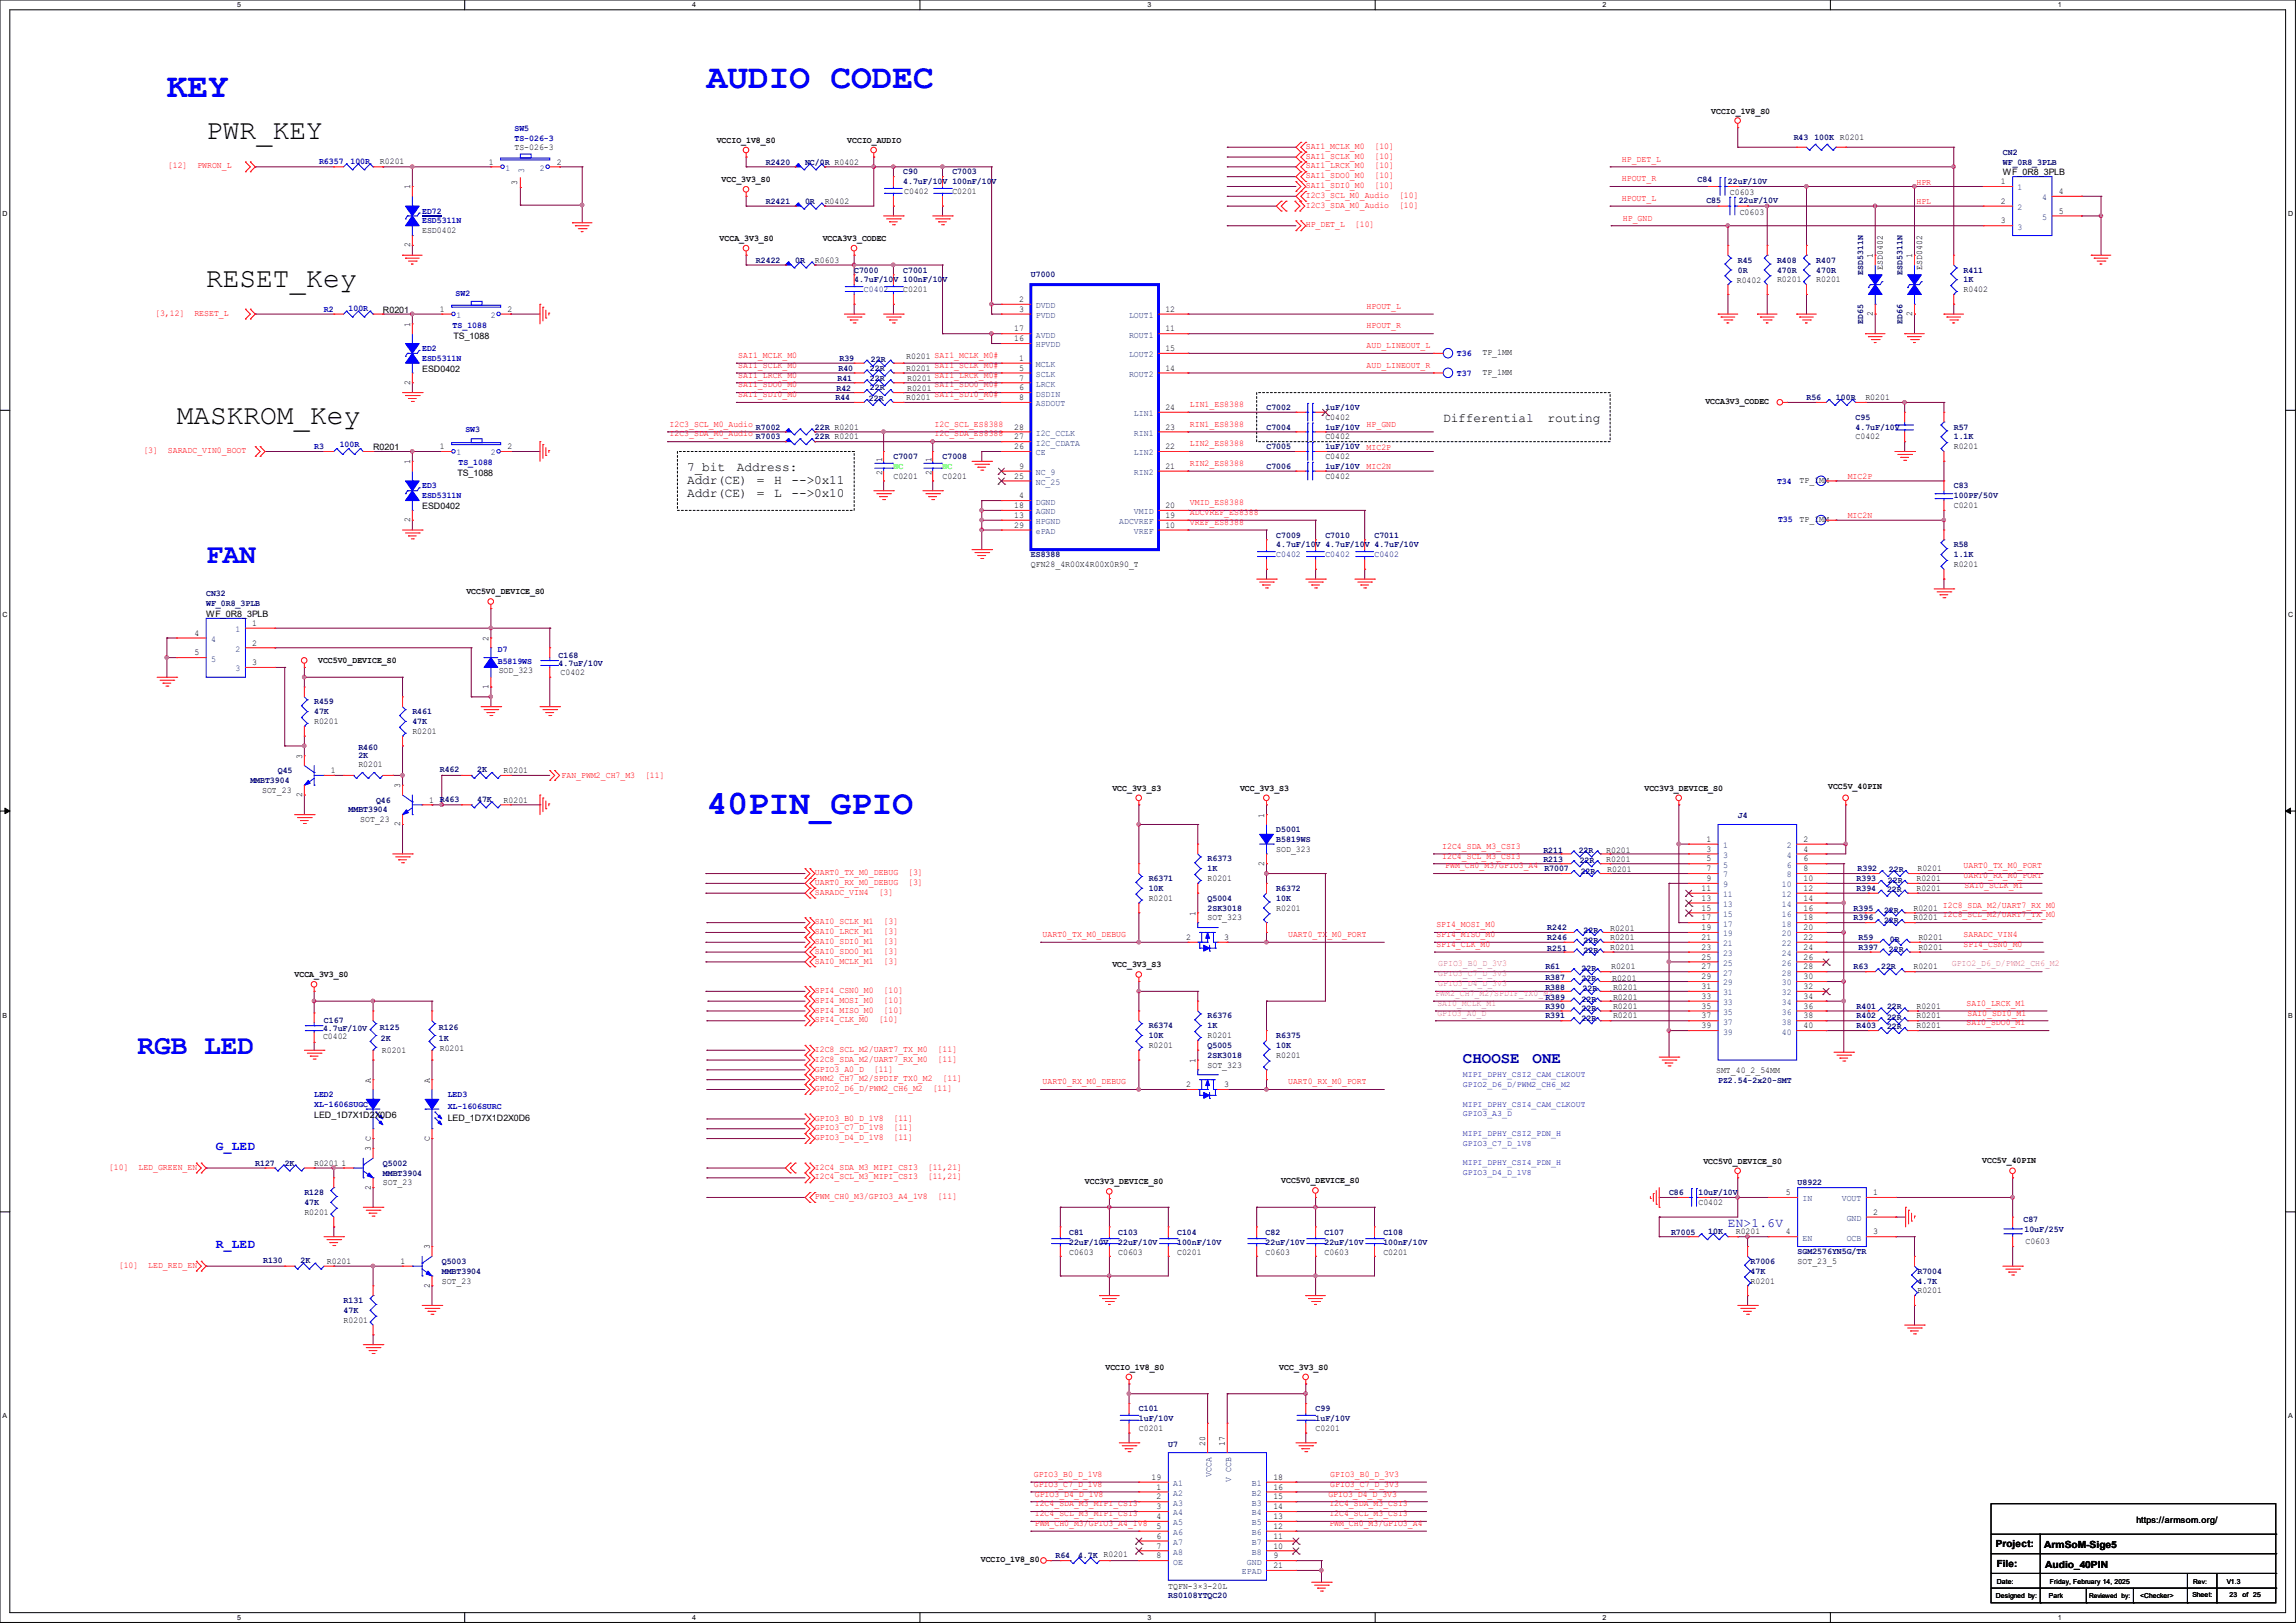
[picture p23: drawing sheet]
<svg xmlns="http://www.w3.org/2000/svg" width="297mm" height="210mm" viewBox="0 0 297 210" stroke-linecap="round" stroke-linejoin="round" font-family="sans-serif">
<defs><g id="words">
<g font-size="4.4" fill="#00f">
<text x="91.4" y="11.3">AUDIO CODEC</text>
<text x="21.6" y="12.6">KEY</text>
<text x="91.4" y="105.3">40PIN_GPIO</text>
</g>
<g font-size="3.6">
<text x="26.7" y="18">PWR_KEY</text>
<text x="26.7" y="37.1">RESET_Key</text>
<text x="22.9" y="54.9">MASKROM_Key</text>
</g>
<g font-size="3.6" fill="#00f">
<text x="26.7" y="72.9">FAN</text>
<text x="17.8" y="136.4">RGB LED</text>
</g>
<g font-size="2" fill="#0000a0">
<text x="189.2" y="137.6">CHOOSE</text>
<text x="198.2" y="137.6">ONE</text>
</g>
<g font-size="1.7">
<text x="186.7" y="54.7">Differential</text>
<text x="200.2" y="54.7">routing</text>
<text x="88.9" y="61">7_bit</text>
<text x="88.9" y="62.7">Addr(CE)</text>
<text x="88.9" y="64.3">Addr(CE)</text>
<text x="95.3" y="61">Address:</text>
<text x="97.9" y="62.7">=</text>
<text x="97.9" y="64.3">=</text>
<text x="100.2" y="62.7">H</text>
<text x="100.2" y="64.3">L</text>
<text x="102.4" y="62.7">--&gt;0x11</text>
<text x="102.4" y="64.3">--&gt;0x10</text>
</g>
<g font-size="1.7" fill="#00f">
<text x="27.9" y="148.8">G_LED</text>
<text x="27.9" y="161.5">R_LED</text>
</g>
<text font-size="1.7" fill="#0000a0" x="223.5" y="158.8">EN&gt;1.6V</text>
<g font-size="1.3">
<text x="258.2" y="200.2">Project:</text>
<text x="258.3" y="202.7">File:</text>
<text x="264.4" y="200.3">ArmSoM-Sige5</text>
<text x="264.5" y="202.9">Audio_40PIN</text>
</g>
<g font-size="1.1" fill="#0000a0">
<text x="66.5" y="17">SW5</text>
<text x="41.3" y="21.2">R6357</text>
<text x="45.3" y="21.2">100R</text>
<text x="66.5" y="18.2">TS-026-3</text>
<text x="54.6" y="27.6">ED72</text>
<text x="54.6" y="28.9">ESD5311N</text>
<text x="41.9" y="40.3">R2</text>
<text x="45.1" y="40.2">100R</text>
<text x="58.9" y="38.3">SW2</text>
<text x="54.6" y="45.4">ED2</text>
<text x="54.6" y="46.7">ESD5311N</text>
<text x="58.5" y="42.4">TS_1088</text>
<text x="188.5" y="46.1">T36</text>
<text x="188.5" y="48.6">T37</text>
<text x="40.6" y="58.1">R3</text>
<text x="43.9" y="57.9">100R</text>
<text x="60.2" y="55.8">SW3</text>
<text x="54.6" y="63.2">ED3</text>
<text x="54.6" y="64.5">ESD5311N</text>
<text x="59.3" y="60.2">TS_1088</text>
<text x="229.9" y="62.6">T34</text>
<text x="230" y="67.5">T35</text>
<text x="64.4" y="84.4">D7</text>
<text x="64.4" y="85.9">B5819WS</text>
<text x="40.6" y="141.9">LED2</text>
<text x="40.6" y="143.2">XL-1606SUGC</text>
<text x="57.9" y="141.9">LED3</text>
<text x="57.9" y="143.5">XL-1606SURC</text>
<text x="189.2" y="143.2">MIPI_DPHY_CSI4_CAM_CLKOUT</text>
<text x="189.2" y="139.4">MIPI_DPHY_CSI2_CAM_CLKOUT</text>
<text x="189.2" y="140.6">GPIO2_D6_D/PWM2_CH6_M2</text>
<text x="189.2" y="144.4">GPIO3_A3_D</text>
<text x="189.2" y="147">MIPI_DPHY_CSI2_PDN_H</text>
<text x="189.2" y="148.3">GPIO3_C7_D_1V8</text>
<text x="189.2" y="152.1">GPIO3_D4_D_1V8</text>
<text x="189.2" y="150.8">MIPI_DPHY_CSI4_PDN_H</text>
</g>
<g font-size="1.1">
<text x="221.4" y="14.7">VCCIO_1V8_S0</text>
<text x="49.1" y="21.2">R0201</text>
<text x="63.2" y="21.3">1</text>
<text x="66.5" y="19.4">TS-026-3</text>
<text x="66.9" y="23.9" transform="rotate(-90 66.9 23.9)">3</text>
<text x="72" y="21.3">2</text>
<text x="92.7" y="18.5">VCCIO_1V8_S0</text>
<text x="93.3" y="23.6">VCC_3V3_S0</text>
<text x="109.6" y="18.5">VCCIO_AUDIO</text>
<text x="258.8" y="23.8">1</text>
<text x="259.1" y="22.7">WF_0R8_3PLB</text>
<text x="53" y="24.5" transform="rotate(-90 53 24.5)">1</text>
<text x="106.7" y="26.4">R0402</text>
<text x="117" y="25.1">C0402</text>
<text x="123.2" y="25.1">C0201</text>
<text x="223.8" y="25.2">C0603</text>
<text x="225" y="27.8">C0603</text>
<text x="258.8" y="26.4">2</text>
<text x="258.8" y="28.9">3</text>
<text x="266.3" y="25.1">4</text>
<text x="266.3" y="27.6">5</text>
<text x="53" y="32" transform="rotate(-90 53 32)">2</text>
<text x="54.6" y="30.2">ESD0402</text>
<text x="93.1" y="31.2">VCCA_3V3_S0</text>
<text x="105.4" y="34">R0603</text>
<text x="106.4" y="31.2">VCCA3V3_CODEC</text>
<text x="242.3" y="33.4" transform="rotate(-90 242.3 33.4)">1</text>
<text x="243.5" y="34.9" transform="rotate(-90 243.5 34.9)">ESD0402</text>
<text x="247.4" y="33.4" transform="rotate(-90 247.4 33.4)">1</text>
<text x="248.6" y="34.9" transform="rotate(-90 248.6 34.9)">ESD0402</text>
<text x="49.5" y="40.5">R0201</text>
<text x="56.9" y="40.3">1</text>
<text x="65.7" y="40.3">2</text>
<text x="116.8" y="37.8">C0201</text>
<text x="131.8" y="39.1">2</text>
<text x="131.8" y="40.3">3</text>
<text x="150.7" y="40.3">12</text>
<text x="224.7" y="36.7">R0402</text>
<text x="229.9" y="36.5">R0201</text>
<text x="234.9" y="36.5">R0201</text>
<text x="242.3" y="40.9" transform="rotate(-90 242.3 40.9)">2</text>
<text x="247.4" y="40.9" transform="rotate(-90 247.4 40.9)">2</text>
<text x="254" y="37.8">R0402</text>
<text x="53" y="42.3" transform="rotate(-90 53 42.3)">1</text>
<text x="58.7" y="43.9">TS_1088</text>
<text x="117.2" y="48">R0201</text>
<text x="117.2" y="46.4">R0201 SAI1_MCLK_M0#</text>
<text x="131.2" y="44.2">16</text>
<text x="131.2" y="42.9">17</text>
<text x="131.8" y="46.7">1</text>
<text x="131.8" y="48">5</text>
<text x="150.7" y="48">14</text>
<text x="150.7" y="45.4">15</text>
<text x="150.7" y="42.9">11</text>
<text x="191.8" y="45.9">TP_1MM</text>
<text x="53" y="49.8" transform="rotate(-90 53 49.8)">2</text>
<text x="54.6" y="48.1">ESD0402</text>
<text x="117.2" y="51.8">R0201</text>
<text x="117.3" y="50.6">R0201</text>
<text x="117.3" y="49.4">R0201</text>
<text x="131.8" y="50.5">6</text>
<text x="131.8" y="49.2">7</text>
<text x="131.8" y="51.8">8</text>
<text x="150.7" y="53">24</text>
<text x="191.8" y="48.5">TP_1MM</text>
<text x="220.6" y="52.3">VCCA3V3_CODEC</text>
<text x="241.3" y="51.8">R0201</text>
<text x="48.3" y="58.3">R0201</text>
<text x="56.9" y="58.1">1</text>
<text x="65.7" y="58.1">2</text>
<text x="114.1" y="59.8" transform="rotate(-90 114.1 59.8)">1</text>
<text x="120.5" y="59.8" transform="rotate(-90 120.5 59.8)">1</text>
<text x="131.2" y="55.6">28</text>
<text x="131.2" y="58.1">26</text>
<text x="131.2" y="56.9">27</text>
<text x="150.7" y="58.1">22</text>
<text x="150.7" y="55.6">23</text>
<text x="171.4" y="59.4">C0402</text>
<text x="171.4" y="56.9">C0402</text>
<text x="171.4" y="54.3">C0402</text>
<text x="240" y="56.9">C0402</text>
<text x="252.7" y="58.1">R0201</text>
<text x="53" y="60.1" transform="rotate(-90 53 60.1)">1</text>
<text x="54.6" y="65.9">ESD0402</text>
<text x="59.2" y="61.6">TS_1088</text>
<text x="114.1" y="61.5" transform="rotate(-90 114.1 61.5)">2</text>
<text x="115.6" y="61.9">C0201</text>
<text x="120.5" y="61.5" transform="rotate(-90 120.5 61.5)">2</text>
<text x="121.9" y="61.9">C0201</text>
<text x="131.2" y="61.9">25</text>
<text x="131.2" y="65.7">18</text>
<text x="131.8" y="64.5">4</text>
<text x="131.8" y="60.7">9</text>
<text x="150.7" y="65.7">20</text>
<text x="150.7" y="60.7">21</text>
<text x="171.4" y="61.9">C0402</text>
<text x="232.8" y="62.4">TP_1MM</text>
<text x="252.7" y="65.7">C0201</text>
<text x="53" y="67.6" transform="rotate(-90 53 67.6)">2</text>
<text x="131.2" y="67">13</text>
<text x="131.2" y="68.3">29</text>
<text x="150.7" y="68.3">10</text>
<text x="150.7" y="67">19</text>
<text x="232.8" y="67.5">TP_1MM</text>
<text x="60.3" y="76.9">VCC5V0_DEVICE_S0</text>
<text x="133.3" y="73.4">QFN28_4R00X4R00X0R90_T</text>
<text x="252.7" y="73.4">R0201</text>
<text x="25.1" y="82.3">4</text>
<text x="26.7" y="79.8">WF_0R8_3PLB</text>
<text x="32.6" y="81">1</text>
<text x="32.6" y="83.5">2</text>
<text x="63.2" y="82.9" transform="rotate(-90 63.2 82.9)">2</text>
<text x="25.1" y="84.8">5</text>
<text x="32.6" y="86.1">3</text>
<text x="41.1" y="85.8">VCC5V0_DEVICE_S0</text>
<text x="63.2" y="89.2" transform="rotate(-90 63.2 89.2)">1</text>
<text x="64.5" y="87.1">SOD_323</text>
<text x="72.5" y="87.3">C0402</text>
<text x="40.6" y="93.7">R0201</text>
<text x="53.3" y="95">R0201</text>
<text x="39.1" y="98.2" transform="rotate(-90 39.1 98.2)">3</text>
<text x="42.8" y="100">1</text>
<text x="46.4" y="99.3">R0201</text>
<text x="51.8" y="102" transform="rotate(-90 51.8 102)">3</text>
<text x="65.2" y="100">R0201</text>
<text x="33.9" y="102.6">SOT_23</text>
<text x="39.1" y="103.1" transform="rotate(-90 39.1 103.1)">2</text>
<text x="46.6" y="106.4">SOT_23</text>
<text x="51.8" y="106.9" transform="rotate(-90 51.8 106.9)">2</text>
<text x="55.5" y="103.8">1 R463</text>
<text x="65.2" y="103.8">R0201</text>
<text x="143.9" y="102.3">VCC_3V3_S3</text>
<text x="160.4" y="102.3">VCC_3V3_S3</text>
<text x="163.5" y="105.8" transform="rotate(-90 163.5 105.8)">1</text>
<text x="212.7" y="102.3">VCC3V3_DEVICE_S0</text>
<text x="236.5" y="102.1">VCC5V_40PIN</text>
<text x="163.5" y="112" transform="rotate(-90 163.5 112)">2</text>
<text x="165.1" y="110.2">SOD_323</text>
<text x="207.8" y="111.6">R0201</text>
<text x="207.8" y="110.3">R0201</text>
<text x="207.9" y="112.9">R0201</text>
<text x="220.7" y="108.9">1</text>
<text x="220.7" y="110.2">3</text>
<text x="220.7" y="111.5">5</text>
<text x="220.7" y="112.7">7</text>
<text x="233.3" y="108.9">2</text>
<text x="233.3" y="110.2">4</text>
<text x="233.3" y="111.5">6</text>
<text x="233.3" y="112.7">8</text>
<text x="248" y="112.7">R0201</text>
<text x="148.6" y="116.5">R0201</text>
<text x="154.6" y="118.5" transform="rotate(-90 154.6 118.5)">1</text>
<text x="156.2" y="114">R0201</text>
<text x="156.2" y="119.1">SOT_323</text>
<text x="165.1" y="117.8">R0201</text>
<text x="220.1" y="115.3">11</text>
<text x="220.1" y="116.5">13</text>
<text x="220.1" y="117.8">15</text>
<text x="220.1" y="119.1">17</text>
<text x="220.7" y="114">9</text>
<text x="233.3" y="114">10</text>
<text x="233.3" y="115.3">12</text>
<text x="233.3" y="116.5">14</text>
<text x="233.3" y="117.8">16</text>
<text x="233.3" y="119.1">18</text>
<text x="247.5" y="119.1">R0201</text>
<text x="247.5" y="117.8">R0201</text>
<text x="247.9" y="114">R0201</text>
<text x="247.9" y="115.3">R0201</text>
<text x="143.9" y="125.2">VCC_3V3_S3</text>
<text x="153.4" y="121.6">2</text>
<text x="158.4" y="121.6">3</text>
<text x="208.3" y="121.6">R0201</text>
<text x="208.3" y="122.9">R0201</text>
<text x="208.3" y="120.5">R0201</text>
<text x="208.4" y="125.4">R0201</text>
<text x="220.1" y="120.4">19</text>
<text x="220.1" y="121.6">21</text>
<text x="220.1" y="122.9">23</text>
<text x="220.1" y="124.2">25</text>
<text x="220.1" y="125.4">27</text>
<text x="233.3" y="120.4">20</text>
<text x="233.3" y="121.6">22</text>
<text x="233.3" y="122.9">24</text>
<text x="233.3" y="124.2">26</text>
<text x="233.3" y="125.4">28</text>
<text x="247.5" y="125.4">R0201</text>
<text x="248.2" y="121.6">R0201</text>
<text x="248.2" y="122.9">R0201</text>
<text x="38.1" y="126.4">VCCA_3V3_S0</text>
<text x="208.5" y="127">R0201</text>
<text x="208.7" y="129.4">R0201</text>
<text x="208.7" y="130.5">R0201</text>
<text x="208.7" y="131.8">R0201</text>
<text x="208.7" y="128.1">R0201</text>
<text x="220.1" y="126.7">29</text>
<text x="220.1" y="128">31</text>
<text x="220.1" y="129.2">33</text>
<text x="220.1" y="130.5">35</text>
<text x="220.1" y="131.8">37</text>
<text x="233.3" y="126.7">30</text>
<text x="233.3" y="128">32</text>
<text x="233.3" y="129.2">34</text>
<text x="233.3" y="130.5">36</text>
<text x="233.3" y="131.8">38</text>
<text x="247.9" y="130.5">R0201</text>
<text x="247.9" y="131.8">R0201</text>
<text x="41.8" y="134.5">C0402</text>
<text x="49.4" y="136.2">R0201</text>
<text x="56.9" y="136">R0201</text>
<text x="148.6" y="135.6">R0201</text>
<text x="154.6" y="137.5" transform="rotate(-90 154.6 137.5)">1</text>
<text x="156.2" y="134.3">R0201</text>
<text x="165.1" y="136.9">R0201</text>
<text x="220.1" y="133.1">39</text>
<text x="233.3" y="133.1">40</text>
<text x="247.9" y="133.1">R0201</text>
<text x="48" y="140.1" transform="rotate(-90 48 140.1)">A</text>
<text x="55.6" y="140.1" transform="rotate(-90 55.6 140.1)">A</text>
<text x="153.4" y="140.7">2</text>
<text x="156.2" y="138.1">SOT_323</text>
<text x="158.4" y="140.7">3</text>
<text x="222" y="138.9">SMT_40_2_54MM</text>
<text x="40.6" y="144.6">LED_1D7X1D2</text>
<text x="48" y="149" transform="rotate(-90 48 149)">3 C</text>
<text x="48.5" y="144.6">X0D6</text>
<text x="55.6" y="147.6" transform="rotate(-90 55.6 147.6)">C</text>
<text x="57.9" y="145">LED_1D7X1D2X0D6</text>
<text x="40.6" y="150.8">R0201</text>
<text x="44.2" y="150.8">1</text>
<text x="48" y="153.9" transform="rotate(-90 48 153.9)">2</text>
<text x="49.5" y="153.4">SOT_23</text>
<text x="140.3" y="153.2">VCC3V3_DEVICE_S0</text>
<text x="165.7" y="153.1">VCC5V0_DEVICE_S0</text>
<text x="219.7" y="155.9">C0402</text>
<text x="220.3" y="150.6">VCC5V0_DEVICE_S0</text>
<text x="231" y="154.6">5</text>
<text x="242.3" y="154.6">1</text>
<text x="256.4" y="150.5">VCC5V_40PIN</text>
<text x="39.4" y="157.2">R0201</text>
<text x="55.6" y="161.7" transform="rotate(-90 55.6 161.7)">3</text>
<text x="224.5" y="159.7">R0201</text>
<text x="231" y="159.7">4</text>
<text x="242.3" y="159.7">3</text>
<text x="242.3" y="157.2">2</text>
<text x="262" y="161">C0603</text>
<text x="42.3" y="163.5">R0201</text>
<text x="51.8" y="163.5">1</text>
<text x="55.6" y="166.6" transform="rotate(-90 55.6 166.6)">2</text>
<text x="57.1" y="166.1">SOT_23</text>
<text x="138.3" y="162.4">C0603</text>
<text x="144.7" y="162.4">C0603</text>
<text x="152.3" y="162.4">C0201</text>
<text x="163.7" y="162.4">C0603</text>
<text x="171.3" y="162.4">C0603</text>
<text x="178.9" y="162.4">C0201</text>
<text x="226.4" y="166.1">R0201</text>
<text x="232.5" y="163.5">SOT_23_5</text>
<text x="248" y="167.3">R0201</text>
<text x="44.4" y="171.2">R0201</text>
<text x="143" y="177.2">VCCIO_1V8_S0</text>
<text x="165.5" y="177.2">VCC_3V3_S0</text>
<text x="147.3" y="185.1">C0201</text>
<text x="170.2" y="185.1">C0201</text>
<text x="149" y="191.5">19</text>
<text x="155.9" y="187.1" transform="rotate(-90 155.9 187.1)">20</text>
<text x="158.5" y="187.1" transform="rotate(-90 158.5 187.1)">17</text>
<text x="164.7" y="191.5">18</text>
<text x="149.6" y="192.7">1</text>
<text x="149.6" y="194">2</text>
<text x="149.6" y="195.3">3</text>
<text x="149.6" y="196.6">4</text>
<text x="149.6" y="197.8">5</text>
<text x="164.7" y="197.8">12</text>
<text x="164.7" y="196.6">13</text>
<text x="164.7" y="195.3">14</text>
<text x="164.7" y="194">15</text>
<text x="164.7" y="192.7">16</text>
<text x="276.4" y="197.1">https://armsom.org/</text>
<text x="126.9" y="202.1">VCCIO_1V8_S0</text>
<text x="149.6" y="199.1">6</text>
<text x="149.6" y="200.4">7</text>
<text x="149.6" y="201.6">8</text>
<text x="164.7" y="201.6">9</text>
<text x="164.7" y="200.4">10</text>
<text x="164.7" y="199.1">11</text>
<text x="164.7" y="202.9">21</text>
<text x="151.1" y="205.6">TQFN-3×3-20L</text>
</g>
<g font-size="1.1" fill="#f00">
<text x="21.7" y="21.8">[12]</text>
<text x="25.5" y="21.8">PWRON_L</text>
<text x="168.9" y="19.3">SAI1_MCLK_M0</text>
<text x="168.9" y="20.5">SAI1_SCLK_M0</text>
<text x="168.9" y="23.1">SAI1_SDO0_M0</text>
<text x="168.9" y="21.8">SAI1_LRCK_M0</text>
<text x="177.8" y="19.3">[10]</text>
<text x="177.8" y="20.5">[10]</text>
<text x="177.8" y="23.1">[10]</text>
<text x="177.8" y="21.8">[10]</text>
<text x="209.8" y="23.5">HPOUT_R</text>
<text x="209.8" y="20.9">HP_DET_L</text>
<text x="247.9" y="23.9">HPR</text>
<text x="168.9" y="29.4">HP_DET_L</text>
<text x="168.9" y="25.6">I2C3_SCL_M0_Audio</text>
<text x="168.9" y="24.3">SAI1_SDI0_M0</text>
<text x="168.9" y="26.9">I2C3_SDA_M0_Audio</text>
<text x="175.3" y="29.4">[10]</text>
<text x="177.8" y="24.3">[10]</text>
<text x="181" y="25.6">[10]</text>
<text x="181" y="26.9">[10]</text>
<text x="209.8" y="26">HPOUT_L</text>
<text x="209.9" y="28.5">HP_GND</text>
<text x="247.9" y="26.4">HPL</text>
<text x="20.1" y="40.9">[3,12]</text>
<text x="25.1" y="40.9">RESET_L</text>
<text x="176.8" y="40">HPOUT_L</text>
<text x="95.5" y="47.6">SAI1_SCLK_M0</text>
<text x="95.5" y="46.3">SAI1_MCLK_M0</text>
<text x="120.9" y="47.6">SAI1_SCLK_M0#</text>
<text x="176.8" y="42.5">HPOUT_R</text>
<text x="176.8" y="47.6">AUD_LINEOUT_R</text>
<text x="176.8" y="45">AUD_LINEOUT_L</text>
<text x="95.5" y="48.9">SAI1_LRCK_M0</text>
<text x="95.5" y="50.1">SAI1_SDO0_M0</text>
<text x="95.5" y="51.4">SAI1_SDI0_M0</text>
<text x="120.9" y="50.1">SAI1_SDO0_M0#</text>
<text x="120.9" y="48.9">SAI1_LRCK_M0#</text>
<text x="120.9" y="51.4">SAI1_SDI0_M0#</text>
<text x="153.9" y="52.7">LIN1_ES8388</text>
<text x="18.5" y="58.6">[3]</text>
<text x="21.7" y="58.6">SARADC_VIN0_BOOT</text>
<text x="86.6" y="55.2">I2C3_SCL_M0_Audio</text>
<text x="86.6" y="56.5">I2C3_SDA_M0_Audio</text>
<text x="120.9" y="55.2">I2C_SCL_ES8388</text>
<text x="120.9" y="56.5">I2C_SDA_ES8388</text>
<text x="153.9" y="57.7">LIN2_ES8388</text>
<text x="153.9" y="55.2">RIN1_ES8388</text>
<text x="176.8" y="58.2">MIC2P</text>
<text x="176.8" y="55.2">HP_GND</text>
<text x="153.9" y="60.3">RIN2_ES8388</text>
<text x="153.9" y="65.4">VMID_ES8388</text>
<text x="176.8" y="60.7">MIC2N</text>
<text x="239" y="62">MIC2P</text>
<text x="153.9" y="66.6">ADCVREF_ES8388</text>
<text x="153.9" y="67.9">VREF_ES8388</text>
<text x="239" y="67.1">MIC2N</text>
<text x="72.6" y="100.7">FAN_PWM2_CH7_M3</text>
<text x="83.4" y="100.7">[11]</text>
<text x="105.4" y="113.2">UART0_TX_M0_DEBUG</text>
<text x="117.5" y="113.2">[3]</text>
<text x="186.6" y="109.8">I2C4_SDA_M3_CSI3</text>
<text x="186.6" y="111.1">I2C4_SCL_M3_CSI3</text>
<text x="186.9" y="112.4">PWM_CH0_M3/GPIO3_A4</text>
<text x="254" y="112.4">UART0_TX_M0_PORT</text>
<text x="254" y="113.6">UART0_RX_M0_PORT</text>
<text x="105.4" y="114.5">UART0_RX_M0_DEBUG</text>
<text x="105.4" y="115.8">SARADC_VIN4</text>
<text x="105.4" y="119.6">SAI0_SCLK_M1</text>
<text x="113.7" y="115.8">[3]</text>
<text x="114.3" y="119.6">[3]</text>
<text x="117.5" y="114.5">[3]</text>
<text x="185.8" y="120">SPI4_MOSI_M0</text>
<text x="251.3" y="117.4">I2C8_SDA_M2/UART7_RX_M0</text>
<text x="251.3" y="118.7">I2C8_SCL_M2/UART7_TX_M0</text>
<text x="254.1" y="114.9">SAI0_SCLK_M1</text>
<text x="105.4" y="120.9">SAI0_LRCK_M1</text>
<text x="105.4" y="122.1">SAI0_SDI0_M1</text>
<text x="105.4" y="123.4">SAI0_SDO0_M1</text>
<text x="105.4" y="124.7">SAI0_MCLK_M1</text>
<text x="114.3" y="120.9">[3]</text>
<text x="114.3" y="122.1">[3]</text>
<text x="114.3" y="123.4">[3]</text>
<text x="114.3" y="124.7">[3]</text>
<text x="134.9" y="121.2">UART0_TX_M0_DEBUG</text>
<text x="166.6" y="121.2">UART0_TX</text>
<text x="171.7" y="121.2">_M0_PORT</text>
<text x="185.8" y="121.2">SPI4_MISO_M0</text>
<text x="185.8" y="122.5">SPI4_CLK_M0</text>
<text x="254" y="121.2">SARADC_VIN4</text>
<text x="254" y="122.5">SPI4_CSN0_M0</text>
<text x="105.4" y="131">SPI4_MISO_M0</text>
<text x="105.4" y="129.8">SPI4_MOSI_M0</text>
<text x="105.4" y="128.5">SPI4_CSN0_M0</text>
<text x="114.3" y="131">[10]</text>
<text x="114.3" y="129.8">[10]</text>
<text x="114.3" y="128.5">[10]</text>
<text x="254.4" y="130.1">SAI0_LRCK_M1</text>
<text x="254.5" y="131.4">SAI0_SDI0_M1</text>
<text x="105.4" y="132.3">SPI4_CLK_M0</text>
<text x="105.4" y="136.1">I2C8_SCL_M2/UART7_TX_M0</text>
<text x="105.4" y="137.4">I2C8_SDA_M2/UART7_RX_M0</text>
<text x="113.7" y="132.3">[10]</text>
<text x="121.3" y="136.1">[11]</text>
<text x="121.3" y="137.4">[11]</text>
<text x="254.4" y="132.7">SAI0_SDO0_M1</text>
<text x="105.4" y="138.6">GPIO3_A0_D</text>
<text x="105.4" y="139.9">PWM2_CH7_M2/SPDIF_TX0_M2</text>
<text x="105.4" y="141.2">GPIO2_D6_D/PWM2_CH6_M2</text>
<text x="113" y="138.6">[11]</text>
<text x="120.6" y="141.2">[11]</text>
<text x="121.9" y="139.9">[11]</text>
<text x="134.9" y="140.3">UART0_RX_M0_DEBUG</text>
<text x="166.6" y="140.3">UART0_RX_M0_PORT</text>
<text x="105.4" y="145">GPIO3_B0_D_1V8</text>
<text x="105.4" y="146.3">GPIO3_C7_D_1V8</text>
<text x="105.4" y="147.5">GPIO3_D4_D_1V8</text>
<text x="115.6" y="145">[11]</text>
<text x="115.6" y="146.3">[11]</text>
<text x="115.6" y="147.5">[11]</text>
<text x="14.1" y="151.3">[10]</text>
<text x="17.9" y="151.3">LED_GREEN_EN</text>
<text x="105.4" y="151.3">I2C4_SDA_M3_MIPI_CSI3</text>
<text x="105.4" y="152.6">I2C4_SCL_M3_MIPI_CSI3</text>
<text x="105.4" y="155.2">PWM_CH0_M3/GPIO3_A4_1V8</text>
<text x="120" y="151.3">[11,21]</text>
<text x="120" y="152.6">[11,21]</text>
<text x="121.3" y="155.2">[11]</text>
<text x="15.4" y="164">[10]</text>
<text x="19.2" y="164">LED_RED_EN</text>
<text x="133.7" y="191.1">GPIO3_B0_D_1V8</text>
<text x="172.1" y="191.1">GPIO3_B0_D_3V3</text>
<text x="133.7" y="192.4">GPIO3_C7_D_1V8</text>
<text x="133.9" y="193.6">GPIO3_D4_D_1V8</text>
<text x="133.9" y="196.2">I2C4_SCL_M3_MIPI_CSI3</text>
<text x="133.9" y="194.9">I2C4_SDA_M3_MIPI_CSI3</text>
<text x="133.9" y="197.4">PWM_CH0_M3/GPIO3_A4_1V8</text>
<text x="171.8" y="193.6">GPIO3_D4_D_3V3</text>
<text x="172" y="196.2">I2C4_SCL_M3_CSI3</text>
<text x="172" y="194.9">I2C4_SDA_M3_CSI3</text>
<text x="172" y="197.4">PWM_CH0_M3/GPIO3_A4</text>
<text x="172.1" y="192.4">GPIO3_C7_D_3V3</text>
</g>
<g font-size="1.1" fill="#004080">
<text x="65.4" y="22.1">1</text>
<text x="67.8" y="22.4" transform="rotate(-90 67.8 22.4)">3</text>
<text x="69.8" y="22.1">2</text>
<text x="261" y="24.6">1</text>
<text x="261" y="27.2">2</text>
<text x="261" y="29.7">3</text>
<text x="264.2" y="25.9">4</text>
<text x="264.2" y="28.4">5</text>
<text x="59.1" y="41.1">1</text>
<text x="63.5" y="41.1">2</text>
<text x="134" y="39.9">DVDD</text>
<text x="134" y="41.1">PVDD</text>
<text x="146" y="41.1">LOUT1</text>
<text x="134" y="47.5">MCLK</text>
<text x="134" y="45">HPVDD</text>
<text x="134" y="43.7">AVDD</text>
<text x="146" y="46.2">LOUT2</text>
<text x="146" y="43.7">ROUT1</text>
<text x="134" y="48.8">SCLK</text>
<text x="134" y="51.3">DSDIN</text>
<text x="134" y="50">LRCK</text>
<text x="134" y="52.6">ASDOUT</text>
<text x="146" y="48.8">ROUT2</text>
<text x="146.7" y="53.8">LIN1</text>
<text x="59.1" y="58.9">1</text>
<text x="63.5" y="58.9">2</text>
<text x="134" y="56.4">I2C_CCLK</text>
<text x="134" y="58.9">CE</text>
<text x="134" y="57.7">I2C_CDATA</text>
<text x="146.7" y="58.9">LIN2</text>
<text x="146.7" y="56.4">RIN1</text>
<text x="134" y="65.3">DGND</text>
<text x="134" y="61.5">NC_9</text>
<text x="134" y="62.7">NC_25</text>
<text x="146.7" y="61.5">RIN2</text>
<text x="134" y="66.5">AGND</text>
<text x="134" y="67.8">HPGND</text>
<text x="134" y="69.1">ePAD</text>
<text x="144.8" y="67.8">ADCVREF</text>
<text x="146.7" y="69.1">VREF</text>
<text x="146.7" y="66.5">VMID</text>
<text x="27.3" y="83.1">4</text>
<text x="30.5" y="81.8">1</text>
<text x="27.3" y="85.6">5</text>
<text x="30.5" y="84.3">2</text>
<text x="30.5" y="86.9">3</text>
<text x="222.9" y="109.7">1</text>
<text x="222.9" y="111">3</text>
<text x="222.9" y="112.3">5</text>
<text x="222.9" y="113.5">7</text>
<text x="231.1" y="109.7">2</text>
<text x="231.1" y="111">4</text>
<text x="231.1" y="112.3">6</text>
<text x="231.1" y="113.5">8</text>
<text x="222.9" y="114.8">9</text>
<text x="222.9" y="116.1">11</text>
<text x="222.9" y="117.3">13</text>
<text x="222.9" y="118.6">15</text>
<text x="222.9" y="119.9">17</text>
<text x="230.5" y="114.8">10</text>
<text x="230.5" y="116.1">12</text>
<text x="230.5" y="117.3">14</text>
<text x="230.5" y="118.6">16</text>
<text x="230.5" y="119.9">18</text>
<text x="222.9" y="121.2">19</text>
<text x="222.9" y="122.4">21</text>
<text x="222.9" y="123.7">23</text>
<text x="222.9" y="125">25</text>
<text x="230.5" y="121.2">20</text>
<text x="230.5" y="122.4">22</text>
<text x="230.5" y="123.7">24</text>
<text x="230.5" y="125">26</text>
<text x="222.9" y="126.2">27</text>
<text x="222.9" y="127.5">29</text>
<text x="222.9" y="128.8">31</text>
<text x="222.9" y="130">33</text>
<text x="222.9" y="131.3">35</text>
<text x="230.5" y="126.2">28</text>
<text x="230.5" y="127.5">30</text>
<text x="230.5" y="128.8">32</text>
<text x="230.5" y="130">34</text>
<text x="230.5" y="131.3">36</text>
<text x="222.9" y="132.6">37</text>
<text x="222.9" y="133.9">39</text>
<text x="230.5" y="132.6">38</text>
<text x="230.5" y="133.9">40</text>
<text x="233.2" y="155.4">IN</text>
<text x="238.3" y="155.4">VOUT</text>
<text x="233.2" y="160.5">EN</text>
<text x="238.9" y="160.5">OCB</text>
<text x="238.9" y="158">GND</text>
<text x="156.7" y="191.1" transform="rotate(-90 156.7 191.1)">VCCA</text>
<text x="159.3" y="191.8" transform="rotate(-90 159.3 191.8)">V CCB</text>
<text x="151.8" y="192.3">A1</text>
<text x="151.8" y="193.5">A2</text>
<text x="151.8" y="194.8">A3</text>
<text x="151.8" y="196.1">A4</text>
<text x="151.8" y="197.4">A5</text>
<text x="161.9" y="197.4">B5</text>
<text x="161.9" y="196.1">B4</text>
<text x="161.9" y="194.8">B3</text>
<text x="161.9" y="193.5">B2</text>
<text x="161.9" y="192.3">B1</text>
<text x="151.8" y="198.6">A6</text>
<text x="151.8" y="199.9">A7</text>
<text x="151.8" y="201.2">A8</text>
<text x="151.8" y="202.4">OE</text>
<text x="160.7" y="203.7">EPAD</text>
<text x="161.3" y="202.4">GND</text>
<text x="161.9" y="201.2">B8</text>
<text x="161.9" y="199.9">B7</text>
<text x="161.9" y="198.6">B6</text>
</g>
<g font-size="1.1" fill="#000080">
<text x="99.1" y="21.3">R2420</text>
<text x="104.1" y="21.3">NC/0R R0402</text>
<text x="116.8" y="22.6">C90</text>
<text x="116.8" y="23.8">4.7uF/10V 100nF/10</text>
<text x="123.2" y="22.6">C7003</text>
<text x="128.3" y="23.8">V</text>
<text x="219.6" y="23.6">C84</text>
<text x="223.5" y="23.8">22uF/10V</text>
<text x="232" y="18.1">R43</text>
<text x="234.7" y="18.1">100K R0201</text>
<text x="259.1" y="20">CN2</text>
<text x="259.1" y="21.3">WF_0R8_3PLB</text>
<text x="99.1" y="26.4">R2421</text>
<text x="104.1" y="26.4">0R</text>
<text x="220.7" y="26.2">C85</text>
<text x="224.9" y="26.2">22uF/10V</text>
<text x="97.8" y="34">R2422</text>
<text x="102.9" y="34">0R</text>
<text x="110.5" y="35.3">C7000</text>
<text x="116.8" y="35.3">C7001</text>
<text x="133.3" y="35.9">U7000</text>
<text x="224.8" y="34">R45</text>
<text x="224.8" y="35.3">0R</text>
<text x="229.9" y="34">R408</text>
<text x="229.9" y="35.3">470R</text>
<text x="234.9" y="34">R407</text>
<text x="234.9" y="35.3">470R</text>
<text x="241" y="35.6" transform="rotate(-90 241 35.6)">ESD5311N</text>
<text x="246.1" y="35.6" transform="rotate(-90 246.1 35.6)">ESD5311N</text>
<text x="254" y="35.3">R411</text>
<text x="110.5" y="36.5">4.7uF/10V 100nF/10</text>
<text x="111.8" y="37.8">C0402</text>
<text x="121.9" y="36.5">V</text>
<text x="241" y="41.9" transform="rotate(-90 241 41.9)">ED65</text>
<text x="246.1" y="41.9" transform="rotate(-90 246.1 41.9)">ED66</text>
<text x="254" y="36.5">1K</text>
<text x="108.5" y="48">R40</text>
<text x="108.6" y="46.7">R39</text>
<text x="112.5" y="48">22R</text>
<text x="112.6" y="46.8">22R</text>
<text x="108.1" y="51.8">R44</text>
<text x="108.2" y="50.6">R42</text>
<text x="108.3" y="49.2">R41</text>
<text x="112.4" y="51.9">22R</text>
<text x="112.5" y="50.5">22R</text>
<text x="112.5" y="49.2">22R</text>
<text x="163.8" y="53">C7002</text>
<text x="171.4" y="53">1uF/10V</text>
<text x="233.7" y="51.8">R56</text>
<text x="237.5" y="51.8">100R</text>
<text x="97.8" y="56.9">R7003</text>
<text x="97.8" y="55.6">R7002</text>
<text x="105.4" y="56.9">22R R0201</text>
<text x="105.4" y="55.6">22R R0201</text>
<text x="115.6" y="59.4">C7007</text>
<text x="121.9" y="59.4">C7008</text>
<text x="163.8" y="58.1">C7005</text>
<text x="163.8" y="55.6">C7004</text>
<text x="171.4" y="58.1">1uF/10V</text>
<text x="171.4" y="55.6">1uF/10V</text>
<text x="240" y="54.3">C95</text>
<text x="240" y="55.6">4.7uF/10V</text>
<text x="252.7" y="55.6">R57</text>
<text x="252.7" y="56.9">1.1K</text>
<text x="163.8" y="60.7">C7006</text>
<text x="171.4" y="60.7">1uF/10V</text>
<text x="252.7" y="63.2">C83</text>
<text x="252.7" y="64.5">100PF/50V</text>
<text x="165.1" y="69.6">C7009</text>
<text x="165.1" y="70.8">4.7uF/10V 4.7uF/10V 4.7uF/10V</text>
<text x="171.4" y="69.6">C7010</text>
<text x="177.8" y="69.6">C7011</text>
<text x="252.7" y="70.8">R58</text>
<text x="26.7" y="77.2">CN32</text>
<text x="133.3" y="72.1">ES8388</text>
<text x="165.1" y="72.1">C0402</text>
<text x="171.4" y="72.1">C0402</text>
<text x="177.8" y="72.1">C0402</text>
<text x="252.7" y="72.1">1.1K</text>
<text x="26.7" y="78.4">WF_0R8_3PLB</text>
<text x="72.3" y="85.2">C168</text>
<text x="72.3" y="86.2">4.7uF/10V</text>
<text x="40.6" y="91.1">R459</text>
<text x="40.6" y="92.4">47K</text>
<text x="53.3" y="92.4">R461</text>
<text x="53.3" y="93.7">47K</text>
<text x="32.4" y="101.3">MMBT3904</text>
<text x="35.9" y="100">Q45</text>
<text x="46.4" y="97">R460</text>
<text x="46.4" y="98.1">2K</text>
<text x="56.9" y="99.9">R462</text>
<text x="61.7" y="99.9">2K</text>
<text x="45.1" y="105.1">MMBT3904</text>
<text x="48.6" y="103.8">Q46</text>
<text x="61.7" y="103.7">47K</text>
<text x="165.1" y="107.7">D5001</text>
<text x="224.8" y="105.9">J4</text>
<text x="156.2" y="111.5">R6373</text>
<text x="156.2" y="112.7">1K</text>
<text x="165.1" y="108.9">B5819WS</text>
<text x="199.6" y="111.6">R213</text>
<text x="199.6" y="110.3">R211</text>
<text x="199.8" y="112.7">R7007</text>
<text x="204.2" y="110.3">22R</text>
<text x="204.3" y="111.7">22R</text>
<text x="204.5" y="113.1">22R</text>
<text x="240.3" y="112.7">R392</text>
<text x="244.3" y="112.9">22R</text>
<text x="148.6" y="114">R6371</text>
<text x="148.6" y="115.3">10K</text>
<text x="156.2" y="116.5">Q5004</text>
<text x="156.2" y="117.8">2SK3018</text>
<text x="165.1" y="115.3">R6372</text>
<text x="165.1" y="116.5">10K</text>
<text x="239.8" y="119.1">R396</text>
<text x="239.8" y="117.8">R395</text>
<text x="240.2" y="114">R393</text>
<text x="240.2" y="115.3">R394</text>
<text x="243.7" y="119.5">22R</text>
<text x="243.7" y="118.2">22R</text>
<text x="244.1" y="115.4">22R</text>
<text x="244.2" y="114.3">22R</text>
<text x="199.9" y="125.4">R61</text>
<text x="200.2" y="121.6">R246</text>
<text x="200.2" y="123">R251</text>
<text x="200.2" y="120.4">R242</text>
<text x="204.6" y="125.7">22R</text>
<text x="204.9" y="122">22R</text>
<text x="204.9" y="123.3">22R</text>
<text x="204.9" y="120.7">22R</text>
<text x="239.8" y="125.4">R63</text>
<text x="240.4" y="121.6">R59</text>
<text x="240.4" y="122.9">R397</text>
<text x="243.3" y="125.4">22R</text>
<text x="244.3" y="123.1">22R</text>
<text x="244.5" y="121.9">0R</text>
<text x="156.2" y="131.8">R6376</text>
<text x="199.9" y="129.4">R389</text>
<text x="199.9" y="130.5">R390</text>
<text x="199.9" y="131.8">R391</text>
<text x="199.9" y="128.1">R388</text>
<text x="199.9" y="126.8">R387</text>
<text x="204.6" y="129.6">22R</text>
<text x="204.6" y="130.8">22R</text>
<text x="204.6" y="127">22R</text>
<text x="204.7" y="128.2">22R</text>
<text x="240.2" y="130.5">R401</text>
<text x="240.2" y="131.8">R402</text>
<text x="244.1" y="130.5">22R</text>
<text x="41.8" y="133.4">4.7uF/10V</text>
<text x="41.9" y="132.4">C167</text>
<text x="49.1" y="133.3">R125</text>
<text x="49.3" y="134.7">2K</text>
<text x="56.8" y="133.3">R126</text>
<text x="56.8" y="134.7">1K</text>
<text x="148.6" y="133.1">R6374</text>
<text x="148.6" y="134.3">10K</text>
<text x="156.2" y="135.6">Q5005</text>
<text x="156.2" y="136.9">2SK3018</text>
<text x="156.2" y="133.1">1K</text>
<text x="165.1" y="134.3">R6375</text>
<text x="165.1" y="135.6">10K</text>
<text x="204.6" y="132.2">22R</text>
<text x="240.2" y="133.1">R403</text>
<text x="244.1" y="133.2">22R</text>
<text x="244.1" y="132">22R</text>
<text x="222.2" y="140.2">PZ2.54-2x20-SMT</text>
<text x="33" y="150.8">R127</text>
<text x="36.8" y="150.8">2K</text>
<text x="39.4" y="154.6">R128</text>
<text x="39.4" y="155.9">47K</text>
<text x="49.5" y="150.8">Q5002</text>
<text x="49.5" y="152.1">MMBT3904</text>
<text x="215.9" y="154.6">C86</text>
<text x="219.7" y="154.6">10uF/10V</text>
<text x="232.5" y="153.4">U8922</text>
<text x="138.3" y="159.9">C81</text>
<text x="138.3" y="161.1">22uF/10V</text>
<text x="144.7" y="159.9">C103</text>
<text x="144.7" y="161.1">22uF/10V</text>
<text x="152.3" y="159.9">C104</text>
<text x="152.3" y="161.1">100nF/10V</text>
<text x="163.7" y="159.9">C82</text>
<text x="163.7" y="161.1">22uF/10V</text>
<text x="171.3" y="159.9">C107</text>
<text x="171.3" y="161.1">22uF/10V</text>
<text x="178.9" y="159.9">C108</text>
<text x="178.9" y="161.1">100nF/10V</text>
<text x="216.2" y="159.9">R7005</text>
<text x="221" y="159.7">10K</text>
<text x="261.7" y="158.1">C87</text>
<text x="261.9" y="159.5">10uF/25V</text>
<text x="34" y="163.4">R130</text>
<text x="38.9" y="163.4">2K</text>
<text x="57.1" y="163.5">Q5003</text>
<text x="57.1" y="164.8">MMBT3904</text>
<text x="226.4" y="163.5">R7006</text>
<text x="226.4" y="164.8">47K</text>
<text x="232.5" y="162.3">SGM2576YN5G/TR</text>
<text x="248" y="164.8">R7004</text>
<text x="248" y="166.1">4.7K</text>
<text x="44.4" y="168.6">R131</text>
<text x="44.4" y="169.9">47K</text>
<text x="147.3" y="182.6">C101</text>
<text x="147.3" y="183.9">1uF/10V</text>
<text x="170.2" y="182.6">C99</text>
<text x="170.2" y="183.9">1uF/10V</text>
<text x="151.1" y="187.3">U7</text>
<text x="136.5" y="201.6">R64</text>
<text x="139.4" y="201.6">4.7K R0201</text>
<text x="151.1" y="206.7">RS0108YTQC20</text>
</g>
<g font-size="1.1" fill="#0f0">
<text x="115.6" y="60.7">NC</text>
<text x="121.9" y="60.7">NC</text>
</g>
<g font-size="1.1" fill="#f0f">
<text x="186.1" y="125.1">GPIO3_B0_D_3V3</text>
<text x="252.5" y="125.1">GPIO2_D6_D/PWM2_CH6_M2</text>
<text x="185.7" y="128.9">PWM2_CH7_M2/SPDIF_TX0_M2</text>
<text x="185.9" y="131.4">GPIO3_A0_D</text>
<text x="185.9" y="130.1">SAI0_MCLK_M1</text>
<text x="186.1" y="126.3">GPIO3_C7_D_3V3</text>
<text x="186.1" y="127.6">GPIO3_D4_D_3V3</text>
</g>
<g font-size=".9">
<text x="30.7" y=".9">5</text>
<text x="89.5" y=".9">4</text>
<text x="148.4" y=".9">3</text>
<text x="207.3" y=".9">2</text>
<text x="266.2" y=".9">1</text>
<text x=".3" y="28">D</text>
<text x="296" y="28">D</text>
<text x=".3" y="79.8">C</text>
<text x="296" y="79.8">C</text>
<text x=".3" y="131.7">B</text>
<text x="296" y="131.7">B</text>
<text x=".3" y="183.5">A</text>
<text x="296" y="183.5">A</text>
<text x="30.7" y="209.6">5</text>
<text x="89.5" y="209.6">4</text>
<text x="148.4" y="209.6">3</text>
<text x="207.3" y="209.6">2</text>
<text x="258.2" y="206.8">Designed by:</text>
<text x="258.3" y="204.9">Date:</text>
<text x="265" y="206.8">Park</text>
<text x="265.2" y="204.9">Friday, February 14, 2025</text>
<text x="266.2" y="209.6">1</text>
<text x="276.9" y="206.8">&lt;Checker&gt;</text>
<text x="283.6" y="206.7">Sheet:</text>
<text x="288" y="204.9">V1.3</text>
<text x="288.4" y="206.7">23</text>
<text x="290.1" y="206.7">of 25</text>
</g>
<g font-size=".8">
<text x="270.3" y="206.8">Reviewed by:</text>
<text x="283.7" y="204.9">Rev:</text>
</g>
</g></defs>
<g fill="none" stroke="#000" stroke-width=".13">
<path d="M0 0h296.9v209.9h-296.9zM1.3 1.3h294.4v207.4h-294.4zM60.1 0v1.3M119 0v1.3M177.9 0v1.3M236.8 0v1.3M0 53.1h1.3M295.7 53.1h1.2M0 104.9h1.3M.6 104.6l.7 .3-.7 .4zM295.7 104.9l.6-.3v.7zM295.7 104.9h1.2"/>
<path d="M0 156.8h1.3M295.7 156.8h1.2M60.1 208.7v1.2M119 208.7v1.2M177.9 208.7v1.2M236.8 208.7v1.2"/>
</g>
<path d="M.6 104.6l.7 .3-.7 .4zM295.7 104.9l.6-.3v.7z" fill="#000"/>
<path d="M87.6 58.4h22.9v7.6h-22.9zM162.6 50.8h45.7v6.4h-45.7z" fill="none" stroke="#000" stroke-width=".13" stroke-dasharray=".3 .3"/>
<path d="M217.2 109.2h.1M217.2 119.4h.1M217.2 109.2h1.2M217.2 119.4h1.2M238.8 104.1h.1M238.8 104.1v5.1" fill="none" stroke="#800040" stroke-width=".13"/>
<circle cx="238.7" cy="109.2" r=".23" fill="#f0f"/>
<circle cx="238.7" cy="109.2" r=".23" fill="none" stroke="#f0f" stroke-width=".13"/>
<path d="M143.5 155.1h.1M143.5 155.1v1.1M143.5 162.6h.1M143.5 165.1h.1M143.5 162.6v2.5M143.5 165.1h7.6" fill="none" stroke="#800040" stroke-width=".13"/>
<circle cx="143.5" cy="165.1" r=".23" fill="#f0f"/>
<circle cx="143.5" cy="165.1" r=".23" fill="none" stroke="#f0f" stroke-width=".13"/>
<path d="M143.5 156.2h.1M143.5 156.2h7.6M151.1 162.6h.1M151.1 162.6v2.5" fill="none" stroke="#800040" stroke-width=".13"/>
<circle cx="143.5" cy="156.2" r=".23" fill="#f0f"/>
<circle cx="143.5" cy="156.2" r=".23" fill="none" stroke="#f0f" stroke-width=".13"/>
<g fill="none" stroke="#800040" stroke-width=".13">
<path d="M215.9 114.3h.1M215.9 114.3h2.5M215.9 114.3v19M91.3 120.6h.1M91.3 120.6h12.8M215.9 124.5h.1M215.9 124.5h2.5M151.1 156.2h.1M151.1 156.2v2.6M162.6 156.2h.1M162.6 156.2h7.6M177.8 156.2h.1"/>
<path d="M177.8 156.2v2.6M170.2 162.6h.1M170.2 165.1h.1M170.2 162.6v5M177.8 162.6h.1M177.8 162.6v2.5h-7.6"/>
</g>
<circle cx="215.9" cy="133.3" r=".23" fill="#f0f"/>
<circle cx="215.9" cy="133.3" r=".23" fill="none" stroke="#f0f" stroke-width=".13"/>
<circle cx="215.9" cy="124.4" r=".23" fill="#f0f"/>
<circle cx="215.9" cy="124.4" r=".23" fill="none" stroke="#f0f" stroke-width=".13"/>
<g fill="none" stroke="#800040" stroke-width=".13">
<path d="M236.2 111.8h.1M236.2 116.8h.1M236.2 111.8h2.3M236.2 116.8h2.3M238.5 111.8h.1M238.5 116.8h.1M238.5 111.8v8.8M91.3 121.9h.1M91.3 123.2h.1M91.3 124.5h.1M91.3 128.3h.1M91.3 121.9h12.8"/>
<path d="M91.3 123.2h12.8M91.3 124.5h12.8M91.3 128.3h12.8M91.4 130.8h.1M91.4 138.4h.1M91.4 130.8h12.7M91.4 138.4h12.7M91.6 129.5h.1M91.6 129.5h12.5M185.5 120.6h.1M185.5 121.9h.1M185.5 123.2h.1"/>
<path d="M185.5 125.7h.1M185.5 121.9h16.8M185.5 123.2h16.8M185.5 120.6h16.8M185.5 125.7h16.4M185.7 127h.1M185.7 128.3h.1M185.7 132.1h.1M185.7 128.3h16.2M185.7 127h16.2M185.7 132.1h16.2M215.9 133.3h.1"/>
<path d="M215.9 133.3h2.5M215.9 133.3v3.5"/>
</g>
<circle cx="238.5" cy="120.6" r=".23" fill="#f0f"/>
<circle cx="238.5" cy="120.6" r=".23" fill="none" stroke="#f0f" stroke-width=".13"/>
<circle cx="238.5" cy="116.8" r=".23" fill="#f0f"/>
<circle cx="238.5" cy="116.8" r=".23" fill="none" stroke="#f0f" stroke-width=".13"/>
<path d="M236.2 120.6h.1M236.2 127h.1M236.2 120.6h2.3M238.5 120.6h.1M238.5 120.6v6.4h-2.3" fill="none" stroke="#800040" stroke-width=".13"/>
<circle cx="238.5" cy="127" r=".23" fill="#f0f"/>
<circle cx="238.5" cy="127" r=".23" fill="none" stroke="#f0f" stroke-width=".13"/>
<path d="M236.2 129.5h.1M236.2 129.5h2.3M238.5 127h.1M238.5 129.5h.1M238.5 127v9.1" fill="none" stroke="#800040" stroke-width=".13"/>
<circle cx="238.5" cy="129.5" r=".23" fill="#f0f"/>
<circle cx="238.5" cy="129.5" r=".23" fill="none" stroke="#f0f" stroke-width=".13"/>
<g fill="none" stroke="#800040" stroke-width=".13">
<path d="M208.4 29.2h.1M208.4 29.2h15.1M242.6 26.7h.1M242.6 26.7v6.3M231.1 52.1h.1M231.1 52.1h3.8M91.3 114.3h.1M91.3 113h.1M91.3 113h12.8M91.3 114.3h12.8M91.4 119.4h.1M91.4 119.4h12.7"/>
<path d="M208.3 111.8h.1M208.3 110.5h.1M208.3 111.8h10.1M208.3 110.5h10.1M236.2 113h.1M236.2 114.3h.1M236.2 118.1h.1M236.2 119.4h.1M236.2 115.6h.1M236.2 113h5.6M236.2 114.3h5.5M236.2 118.1h5.1"/>
<path d="M236.2 119.4h5.1M236.2 115.6h5.5M248 114.3h.1M248 115.6h.1M248 114.3h16.2M248 115.6h16.2M248.2 113h.1M248.2 113h16.1M91.4 135.9h.1M91.4 137.2h.1M91.4 135.9h12.7M91.4 137.2h12.7"/>
<path d="M185.7 130.8h.1M185.7 130.8h16.2M208.3 125.7h.1M208.3 128.3h.1M208.3 127h.1M208.3 130.8h.1M208.3 132.1h.1M208.3 125.7h10.1M208.3 130.8h10.1M208.3 132.1h10.1M208.3 128.3h10.1M208.3 127h10.1"/>
<path d="M208.7 121.9h.1M208.7 120.6h.1M208.7 123.2h.1M208.7 121.9h9.7M208.7 123.2h9.7M208.7 120.6h9.7M236.2 121.9h.1M236.2 123.2h.1M236.2 130.8h.1M236.2 132.1h.1M236.2 133.3h.1M236.2 121.9h5.7"/>
<path d="M236.2 123.2h5.7M236.2 130.8h5.5M236.2 132.1h5.5M236.2 133.3h5.5M248 130.8h.1M248 132.1h.1M248 133.3h.1M248 130.8h16.8M248 132.1h16.9M248 133.3h17M248.3 121.9h.1M248.3 123.2h.1"/>
<path d="M248.3 121.9h16M248.3 123.2h16.1M91.4 144.8h.1M91.4 146h.1M91.4 147.3h.1M91.4 144.8h12.7M91.4 146h12.7M91.4 147.3h12.7"/>
</g>
<circle cx="242.5" cy="26.6" r=".23" fill="#f0f"/>
<circle cx="242.5" cy="26.6" r=".23" fill="none" stroke="#f0f" stroke-width=".13"/>
<path d="M247.6 24.1h.1M247.6 24.1v8.9" fill="none" stroke="#800040" stroke-width=".13"/>
<circle cx="247.6" cy="24.1" r=".23" fill="#f0f"/>
<circle cx="247.6" cy="24.1" r=".23" fill="none" stroke="#f0f" stroke-width=".13"/>
<g fill="none" stroke="#800040" stroke-width=".13">
<path d="M208.3 26.7h.1M208.3 24.1h.1M208.3 21.6h.1M208.3 26.7h13.9M208.3 24.1h12.7M208.3 21.6h44.4M224.8 24.1h.1M224.8 24.1h8.9M226.1 26.7h.1M226.1 26.7h2.5M242.6 26.7h.1M242.6 26.7h13.9"/>
<path d="M247.6 24.1h.1M247.6 24.1h8.9M247.6 40.6h.1M247.6 40.6v2.6"/>
</g>
<circle cx="252.7" cy="21.6" r=".23" fill="#f0f"/>
<circle cx="252.7" cy="21.6" r=".23" fill="none" stroke="#f0f" stroke-width=".13"/>
<path d="M223.5 29.2h.1M223.5 29.2h33M252.7 39.4h.1M252.7 39.4v1.2" fill="none" stroke="#800040" stroke-width=".13"/>
<circle cx="223.5" cy="29.2" r=".23" fill="#f0f"/>
<circle cx="223.5" cy="29.2" r=".23" fill="none" stroke="#f0f" stroke-width=".13"/>
<path d="M223.5 38.1h.1M223.5 29.2h.1M223.5 29.2v2.6M223.5 38.1v2.5M217.2 109.2h.1M217.2 104.1h.1M217.2 104.1v15.3" fill="none" stroke="#800040" stroke-width=".13"/>
<circle cx="217.1" cy="109.2" r=".23" fill="#f0f"/>
<circle cx="217.1" cy="109.2" r=".23" fill="none" stroke="#f0f" stroke-width=".13"/>
<path d="M53.3 40.6h.1M53.3 58.4h.1M53.3 40.6v1.3M53.3 58.4v1.3M53.3 58.4h3.8M53.3 67.3h.1M53.3 67.3v1.3M236.2 110.5h.1M236.2 109.2h.1M236.2 109.2h2.6M238.8 109.2h.1M238.8 109.2v1.3h-2.6" fill="none" stroke="#800040" stroke-width=".13"/>
<circle cx="53.3" cy="58.4" r=".23" fill="#f0f"/>
<circle cx="53.3" cy="58.4" r=".23" fill="none" stroke="#f0f" stroke-width=".13"/>
<path d="M34.3 58.4h.1M34.3 58.4h7.6M48.3 58.4h.1M48.3 58.4h5M53.3 49.5h.1M53.3 40.6h.1M53.3 49.5v1.3M53.3 40.6h3.8M66 58.4h.1M66 58.4h3.8" fill="none" stroke="#800040" stroke-width=".13"/>
<circle cx="53.3" cy="40.6" r=".23" fill="#f0f"/>
<circle cx="53.3" cy="40.6" r=".23" fill="none" stroke="#f0f" stroke-width=".13"/>
<path d="M33 21.6h.1M33 21.6h10.2M49.5 21.6h.1M49.5 21.6h14M53.3 21.6h.1M53.3 21.6v2.5M33 40.6h.1M33 40.6h10.2M49.5 40.6h.1M49.5 40.6h3.8M66 40.6h.1M66 40.6h3.8" fill="none" stroke="#800040" stroke-width=".13"/>
<circle cx="53.3" cy="21.6" r=".23" fill="#f0f"/>
<circle cx="53.3" cy="21.6" r=".23" fill="none" stroke="#f0f" stroke-width=".13"/>
<g fill="none" stroke="#800040" stroke-width=".13">
<path d="M53.3 31.8h.1M53.3 31.8v1.2M39.4 96.5h.1M39.4 87.6h.1M39.4 87.6v1.3M39.4 96.5v1.3M39.4 87.6h12.7M52.1 87.6h.1M52.1 87.6v2.6M39.4 102.9h.1M39.4 102.9v2.5M43.2 100.3h.1"/>
<path d="M43.2 100.3h1.2M50.8 100.3h.1M50.8 100.3h1.3"/>
</g>
<circle cx="39.3" cy="87.6" r=".23" fill="#f0f"/>
<circle cx="39.3" cy="87.6" r=".23" fill="none" stroke="#f0f" stroke-width=".13"/>
<path d="M52.1 96.5h.1M52.1 96.5v5.1M52.1 100.3h.1" fill="none" stroke="#800040" stroke-width=".13"/>
<circle cx="52" cy="100.3" r=".23" fill="#f0f"/>
<circle cx="52" cy="100.3" r=".23" fill="none" stroke="#f0f" stroke-width=".13"/>
<path d="M63.5 88.9h.1M63.5 81.3h7.6M63.5 88.9v1.3M71.1 81.3h.1M52.1 106.7h.1M52.1 106.7v3.8M55.9 104.1h.1M55.9 104.1h1.2" fill="none" stroke="#800040" stroke-width=".13"/>
<circle cx="57.1" cy="104.1" r=".23" fill="#f0f"/>
<circle cx="57.1" cy="104.1" r=".23" fill="none" stroke="#f0f" stroke-width=".13"/>
<path d="M35.6 81.3h27.9M63.5 81.3h.1M63.5 90.2h.1M63.5 90.2v1.2M57.1 100.3h.1M57.1 104.1h.1M57.1 100.3v3.8M57.1 100.3h2.6M57.1 104.1h2.6" fill="none" stroke="#800040" stroke-width=".13"/>
<circle cx="63.5" cy="90.1" r=".23" fill="#f0f"/>
<circle cx="63.5" cy="90.1" r=".23" fill="none" stroke="#f0f" stroke-width=".13"/>
<path d="M36.8 96.5h.1M39.4 86.4h.1M39.4 95.2h.1M39.4 86.4v1.2M39.4 95.2v1.3h-2.6M66 100.3h.1M66 100.3h5.1" fill="none" stroke="#800040" stroke-width=".13"/>
<circle cx="39.3" cy="96.5" r=".23" fill="#f0f"/>
<circle cx="39.3" cy="96.5" r=".23" fill="none" stroke="#f0f" stroke-width=".13"/>
<path d="M63.5 78.7h.1M63.5 78.7v2.6M35.6 86.4h1.2M36.8 86.4h.1M36.8 86.4v10.1" fill="none" stroke="#800040" stroke-width=".13"/>
<circle cx="63.5" cy="81.3" r=".23" fill="#f0f"/>
<circle cx="63.5" cy="81.3" r=".23" fill="none" stroke="#f0f" stroke-width=".13"/>
<path d="M21.6 82.5h.1M21.6 85.1h.1M21.6 82.5v5.1M21.6 82.5h1.3M21.6 85.1h1.3M71.1 81.3h.1M71.1 87.6h.1M71.1 81.3v2.5M71.1 87.6v3.8" fill="none" stroke="#800040" stroke-width=".13"/>
<circle cx="21.6" cy="85.1" r=".23" fill="#f0f"/>
<circle cx="21.6" cy="85.1" r=".23" fill="none" stroke="#f0f" stroke-width=".13"/>
<g fill="none" stroke="#800040" stroke-width=".13">
<path d="M35.6 83.8h.1M35.6 83.8h25.4M61 83.8h.1M61 90.2h.1M61 83.8v6.4M61 90.2h2.5M63.5 81.3h.1M63.5 81.3v1.2M43.2 151.1h.1M43.2 151.1v1.3M43.2 151.1h1.2M26.7 163.8h.1"/>
<path d="M26.7 163.8h10.1"/>
</g>
<circle cx="43.2" cy="151.1" r=".23" fill="#f0f"/>
<circle cx="43.2" cy="151.1" r=".23" fill="none" stroke="#f0f" stroke-width=".13"/>
<path d="M40.6 128.3h.1M40.6 128.3v1.2M26.7 151.1h.1M26.7 151.1h7.6M48.3 163.8h.1M48.3 163.8v2.6" fill="none" stroke="#800040" stroke-width=".13"/>
<circle cx="40.6" cy="129.5" r=".23" fill="#f0f"/>
<circle cx="40.6" cy="129.5" r=".23" fill="none" stroke="#f0f" stroke-width=".13"/>
<path d="M40.6 134.9h.1M40.6 134.9v1M40.6 151.1h.1M40.6 151.1h2.6M43.2 158.8h.1M43.2 158.8v1.2M43.2 163.8h.1M43.2 163.8h8.9M48.3 172.7h.1M48.3 163.8h.1M48.3 172.7v1.3" fill="none" stroke="#800040" stroke-width=".13"/>
<circle cx="48.2" cy="163.8" r=".23" fill="#f0f"/>
<circle cx="48.2" cy="163.8" r=".23" fill="none" stroke="#f0f" stroke-width=".13"/>
<g fill="none" stroke="#800040" stroke-width=".13">
<path d="M66 104.1h3.8M69.8 104.1h.1M40.6 129.5h.1M40.6 129.5h7.7M40.6 129.5v1.6M48.3 129.5h.1M48.3 129.5v1.3M55.9 129.5h.1M55.9 129.5v1.3M48.3 153.7h.1M48.3 153.7v2.5M55.9 166.4h.1"/>
<path d="M55.9 166.4v2.5"/>
</g>
<circle cx="48.2" cy="129.5" r=".23" fill="#f0f"/>
<circle cx="48.2" cy="129.5" r=".23" fill="none" stroke="#f0f" stroke-width=".13"/>
<g fill="none" stroke="#800040" stroke-width=".13">
<path d="M48.3 129.5h.1M48.3 137.2h.1M48.3 129.5h7.6M48.3 137.2v2.5M55.9 137.2h.1M55.9 137.2v2.5M48.3 147.3h.1M48.3 147.3v1.3M55.9 147.3h.1M55.9 147.3v14M162.6 156.2h.1M162.6 156.2v2.6"/>
<path d="M170.2 156.2h.1M170.2 156.2v2.6"/>
</g>
<circle cx="170.2" cy="156.2" r=".23" fill="#f0f"/>
<circle cx="170.2" cy="156.2" r=".23" fill="none" stroke="#f0f" stroke-width=".13"/>
<path d="M170.2 156.2h.1M170.2 154.9h.1M170.2 156.2h7.6M170.2 154.9v1.3M162.6 162.6h.1M162.6 165.1h.1M162.6 162.6v2.5M162.6 165.1h7.6" fill="none" stroke="#800040" stroke-width=".13"/>
<circle cx="170.2" cy="165.1" r=".23" fill="#f0f"/>
<circle cx="170.2" cy="165.1" r=".23" fill="none" stroke="#f0f" stroke-width=".13"/>
<g fill="none" stroke="#800040" stroke-width=".13">
<path d="M271.8 25.4h.1M271.8 25.4v2.5M137.2 156.2h.1M137.2 156.2v2.6M137.2 156.2h6.3M143.5 156.2h.1M143.5 156.2v2.6M137.2 162.6h.1M137.2 165.1h.1M137.2 162.6v2.5M137.2 165.1h6.3M143.5 165.1h.1"/>
<path d="M143.5 165.1v2.5"/>
</g>
<circle cx="271.8" cy="27.9" r=".23" fill="#f0f"/>
<circle cx="271.8" cy="27.9" r=".23" fill="none" stroke="#f0f" stroke-width=".13"/>
<g fill="none" stroke="#800040" stroke-width=".13">
<path d="M252.7 21.6h.1M252.7 21.6v11.4M269.2 25.4h.1M269.2 27.9h.1M269.2 25.4h2.6M269.2 27.9h2.6M271.8 27.9h.1M271.8 27.9v5.1M237.5 67.3h.1M237.5 67.3h14M147.3 118.1h.1M147.3 104.1h.1"/>
<path d="M147.3 118.1v3.8h-12.7M147.3 104.1v2.6M134.6 121.9h.1M158.7 121.9h.1M158.7 121.9h5.1"/>
</g>
<circle cx="147.3" cy="106.7" r=".23" fill="#f0f"/>
<circle cx="147.3" cy="106.7" r=".23" fill="none" stroke="#f0f" stroke-width=".13"/>
<path d="M163.8 121.9h.1M163.8 121.9h15.3" fill="none" stroke="#800040" stroke-width=".13"/>
<circle cx="163.8" cy="121.9" r=".23" fill="#f0f"/>
<circle cx="163.8" cy="121.9" r=".23" fill="none" stroke="#f0f" stroke-width=".13"/>
<path d="M163.8 111.8h.1M163.8 111.8v1.2M147.3 121.9h.1M147.3 121.9h6.4M163.8 120.6h.1M163.8 120.6v1.3" fill="none" stroke="#800040" stroke-width=".13"/>
<circle cx="147.3" cy="121.9" r=".23" fill="#f0f"/>
<circle cx="147.3" cy="121.9" r=".23" fill="none" stroke="#f0f" stroke-width=".13"/>
<g fill="none" stroke="#800040" stroke-width=".13">
<path d="M147.3 106.7h.1M147.3 106.7h7.6M147.3 106.7v5.1M154.9 115.6h.1M154.9 106.7h.1M154.9 106.7v2.5M154.9 115.6v2.5M147.3 137.2h.1M147.3 127h.1M147.3 127v1.3M147.3 137.2v3.8h-12.7M134.6 141h.1"/>
<path d="M158.7 141h.1M158.7 141h20.4M163.8 141h.1"/>
</g>
<circle cx="163.8" cy="140.9" r=".23" fill="#f0f"/>
<circle cx="163.8" cy="140.9" r=".23" fill="none" stroke="#f0f" stroke-width=".13"/>
<path d="M163.8 139.7h.1M163.8 129.5h.1M163.8 129.5v3.8M163.8 139.7v1.3M147.3 141h.1M147.3 141h6.4" fill="none" stroke="#800040" stroke-width=".13"/>
<circle cx="147.3" cy="140.9" r=".23" fill="#f0f"/>
<circle cx="147.3" cy="140.9" r=".23" fill="none" stroke="#f0f" stroke-width=".13"/>
<path d="M147.3 128.3h.1M147.3 128.3h7.6M154.9 135.9h.1M154.9 128.3h.1M154.9 128.3v1.2M154.9 135.9v1.3" fill="none" stroke="#800040" stroke-width=".13"/>
<circle cx="147.3" cy="128.2" r=".23" fill="#f0f"/>
<circle cx="147.3" cy="128.2" r=".23" fill="none" stroke="#f0f" stroke-width=".13"/>
<path d="M163.8 104.1h.1M163.8 113h.1M163.8 104.1v1.3M163.8 113h7.6M171.4 113h.1M171.4 113v16.5h-7.6M147.3 128.3h.1M147.3 128.3v2.5M163.8 129.5h.1" fill="none" stroke="#800040" stroke-width=".13"/>
<circle cx="163.8" cy="113" r=".23" fill="#f0f"/>
<circle cx="163.8" cy="113" r=".23" fill="none" stroke="#f0f" stroke-width=".13"/>
<g fill="none" stroke="#800040" stroke-width=".13">
<path d="M67.3 24.3h.1M67.3 26.5h.1M67.3 24.3v2.2M67.3 26.5h8M72.4 21.6h.1M72.4 21.6h2.9M75.3 21.6h.1M75.3 26.5h.1M75.3 21.6v7.2M163.8 113h.1M163.8 113v1.3M91.4 132.1h.1"/>
<path d="M91.4 132.1h12.7"/>
</g>
<circle cx="75.3" cy="26.5" r=".23" fill="#f0f"/>
<circle cx="75.3" cy="26.5" r=".23" fill="none" stroke="#f0f" stroke-width=".13"/>
<g fill="none" stroke="#800040" stroke-width=".13">
<path d="M110.5 34.3h.1M110.5 34.3h11.4M110.5 34.3v1.3M115.6 34.3h.1M115.6 34.3v1.3M121.9 34.3h.1M121.9 34.3v8.9M114.3 55.9h.1M114.3 55.9v2.5M114.3 55.9h15.2M120.6 57.2h.1M120.6 57.2v1.2"/>
<path d="M120.6 57.2h8.9M114.3 62.2h.1M114.3 62.2v1.3M120.6 62.2h.1M120.6 62.2v1.3"/>
</g>
<circle cx="115.5" cy="34.3" r=".23" fill="#f0f"/>
<circle cx="115.5" cy="34.3" r=".23" fill="none" stroke="#f0f" stroke-width=".13"/>
<circle cx="110.5" cy="34.3" r=".23" fill="#f0f"/>
<circle cx="110.5" cy="34.3" r=".23" fill="none" stroke="#f0f" stroke-width=".13"/>
<path d="M110.5 33h.1M110.5 39.4h.1M110.5 33v1.3M110.5 39.4v1.2M115.6 39.4h.1M115.6 39.4v1.2M128.3 21.6h.1M128.3 21.6v17.8" fill="none" stroke="#800040" stroke-width=".13"/>
<circle cx="128.2" cy="39.3" r=".23" fill="#f0f"/>
<circle cx="128.2" cy="39.3" r=".23" fill="none" stroke="#f0f" stroke-width=".13"/>
<g fill="none" stroke="#800040" stroke-width=".13">
<path d="M121.9 21.6h.1M121.9 21.6h6.4M121.9 21.6v1.3M86.4 55.9h.1M86.4 55.9h15.2M105.4 55.9h.1M105.4 55.9h8.9M153.7 53.3h.1M153.7 58.4h.1M153.7 40.6h.1M153.7 43.2h.1M153.7 48.3h.1"/>
<path d="M153.7 45.7h.1M153.7 53.3h13.9M153.7 58.4h13.9M153.7 40.6h31.7M153.7 43.2h31.7M153.7 48.3h31.7M153.7 45.7h31.7M171.4 58.4h.1M171.4 58.4h14M153.7 61h.1M153.7 66h.1M153.7 61h13.9"/>
<path d="M153.7 66h22.8M171.4 61h.1M171.4 61h14"/>
</g>
<circle cx="114.3" cy="55.9" r=".23" fill="#f0f"/>
<circle cx="114.3" cy="55.9" r=".23" fill="none" stroke="#f0f" stroke-width=".13"/>
<path d="M105.4 57.2h.1M105.4 57.2h15.2M153.7 67.3h.1M153.7 67.3h16.5" fill="none" stroke="#800040" stroke-width=".13"/>
<circle cx="120.6" cy="57.1" r=".23" fill="#f0f"/>
<circle cx="120.6" cy="57.1" r=".23" fill="none" stroke="#f0f" stroke-width=".13"/>
<g fill="none" stroke="#800040" stroke-width=".13">
<path d="M86.4 57.2h.1M86.4 57.2h15.2M95.2 49.5h.1M95.2 50.8h.1M95.2 48.3h.1M95.2 47h.1M95.2 52.1h.1M95.2 49.5h15.3M95.2 50.8h15.3M95.2 48.3h15.3M95.2 47h15.3M95.2 52.1h15.3"/>
<path d="M121.9 43.2h.1M121.9 43.2h6.4M153.7 55.9h.1M153.7 55.9h13.9M153.7 68.6h.1M153.7 68.6h10.1"/>
</g>
<circle cx="128.2" cy="43.2" r=".23" fill="#f0f"/>
<circle cx="128.2" cy="43.2" r=".23" fill="none" stroke="#f0f" stroke-width=".13"/>
<g fill="none" stroke="#800040" stroke-width=".13">
<path d="M128.3 39.4h.1M128.3 39.4v1.2M128.3 39.4h1.2M128.3 43.2h.1M128.3 44.4h.1M128.3 40.6h.1M128.3 43.2h1.2M128.3 43.2v1.2M128.3 44.4h1.2M128.3 40.6h1.2M127 64.8h.1M127 68.6h.1"/>
<path d="M127 64.8h2.5M127 64.8v1.2M127 68.6v2.5"/>
</g>
<circle cx="127" cy="68.6" r=".23" fill="#f0f"/>
<circle cx="127" cy="68.6" r=".23" fill="none" stroke="#f0f" stroke-width=".13"/>
<path d="M127 68.6h.1M127 67.3h.1M127 66h.1M127 68.6h2.5M127 66v2.6M127 67.3h2.5" fill="none" stroke="#800040" stroke-width=".13"/>
<circle cx="127" cy="67.3" r=".23" fill="#f0f"/>
<circle cx="127" cy="67.3" r=".23" fill="none" stroke="#f0f" stroke-width=".13"/>
<circle cx="127" cy="66" r=".23" fill="#f0f"/>
<circle cx="127" cy="66" r=".23" fill="none" stroke="#f0f" stroke-width=".13"/>
<g fill="none" stroke="#800040" stroke-width=".13">
<path d="M96.5 20.3h.1M96.5 21.6h.1M96.5 20.3v1.3M96.5 21.6h6.4M106.7 21.6h.1M113 20.3h.1M113 20.3v1.3h-6.3M116.8 47h.1M116.8 48.3h.1M116.8 50.8h.1M116.8 49.5h.1M116.8 52.1h.1"/>
<path d="M116.8 47h12.7M116.8 48.3h12.7M116.8 50.8h12.7M116.8 49.5h12.7M116.8 52.1h12.7M127 58.4h.1M127 58.4v1.3M127 58.4h2.5M127 66h.1M127 66h2.5M163.8 68.6h.1M163.8 73.7h.1"/>
<path d="M163.8 68.6v1.2M163.8 73.7v1.2M170.2 67.3h.1M170.2 73.7h.1M170.2 67.3v2.5M170.2 73.7v1.2M176.5 66h.1M176.5 73.7h.1M176.5 66v3.8M176.5 73.7v1.2"/>
</g>
<circle cx="113" cy="21.6" r=".23" fill="#f0f"/>
<circle cx="113" cy="21.6" r=".23" fill="none" stroke="#f0f" stroke-width=".13"/>
<g fill="none" stroke="#800040" stroke-width=".13">
<path d="M158.7 19.1h.1M158.7 19.1h8.9M96.5 25.4h.1M96.5 26.7h.1M96.5 33h.1M96.5 34.3h.1M96.5 25.4v1.3M96.5 33v1.3M96.5 26.7h6.4M96.5 34.3h5.1M105.4 34.3h.1M105.4 34.3h5.1"/>
<path d="M106.7 26.7h.1M113 21.6h.1M113 21.6v5.1h-6.3M113 21.6h2.6M158.7 21.6h.1M158.7 20.3h.1M158.7 22.9h.1M158.7 24.1h.1M158.7 26.7h.1M158.7 25.4h.1M158.7 29.2h.1M158.7 26.7h6.4"/>
<path d="M158.7 21.6h8.9M158.7 20.3h8.9M158.7 22.9h8.9M158.7 24.1h8.9M158.7 25.4h8.9M158.7 29.2h8.9"/>
</g>
<circle cx="115.5" cy="21.6" r=".23" fill="#f0f"/>
<circle cx="115.5" cy="21.6" r=".23" fill="none" stroke="#f0f" stroke-width=".13"/>
<path d="M115.6 21.6h.1M115.6 21.6v1.3M115.6 21.6h6.3M121.9 26.7h.1M121.9 26.7v1.2" fill="none" stroke="#800040" stroke-width=".13"/>
<circle cx="121.9" cy="21.6" r=".23" fill="#f0f"/>
<circle cx="121.9" cy="21.6" r=".23" fill="none" stroke="#f0f" stroke-width=".13"/>
<path d="M115.6 26.7h.1M115.6 26.7v1.2M251.5 74.9h.1M251.5 66h.1M251.5 66v1.3M251.5 74.9v1.3" fill="none" stroke="#800040" stroke-width=".13"/>
<circle cx="251.4" cy="67.3" r=".23" fill="#f0f"/>
<circle cx="251.4" cy="67.3" r=".23" fill="none" stroke="#f0f" stroke-width=".13"/>
<path d="M241.3 52.1h.1M241.3 52.1h10.2M246.4 57.2h.1M246.4 52.1h.1M246.4 52.1v1.2M246.4 57.2v1.2M251.5 59.7h.1M251.5 52.1h.1M251.5 52.1v1.2M251.5 59.7v2.5M251.5 67.3h.1M251.5 67.3v1.3" fill="none" stroke="#800040" stroke-width=".13"/>
<circle cx="246.4" cy="52" r=".23" fill="#f0f"/>
<circle cx="246.4" cy="52" r=".23" fill="none" stroke="#f0f" stroke-width=".13"/>
<g fill="none" stroke="#800040" stroke-width=".13">
<path d="M224.8 16.5h.1M224.8 19.1h.1M224.8 19.1h7.6M224.8 16.5v2.6M238.8 19.1h.1M238.8 19.1h13.9M252.7 19.1h.1M252.7 19.1v2.5M228.6 26.7h.1M228.6 26.7v5.1M171.4 55.9h.1M171.4 55.9h14"/>
<path d="M242.6 40.6h.1M242.6 40.6v2.6M237.5 62.2h.1M237.5 62.2h14"/>
</g>
<circle cx="228.6" cy="26.6" r=".23" fill="#f0f"/>
<circle cx="228.6" cy="26.6" r=".23" fill="none" stroke="#f0f" stroke-width=".13"/>
<path d="M228.6 26.7h.1M228.6 26.7h14M233.7 24.1h.1M233.7 24.1v7.7" fill="none" stroke="#800040" stroke-width=".13"/>
<circle cx="233.7" cy="24.1" r=".23" fill="#f0f"/>
<circle cx="233.7" cy="24.1" r=".23" fill="none" stroke="#f0f" stroke-width=".13"/>
<g fill="none" stroke="#800040" stroke-width=".13">
<path d="M228.6 38.1h.1M228.6 38.1v2.5M233.7 24.1h.1M233.7 38.1h.1M233.7 24.1h13.9M233.7 38.1v2.5M224.8 154.9h.1M224.8 154.9h3.9M245.2 154.9h.1M260.3 152.4h.1M260.3 152.4v2.5h-15.1M224.8 160h.1"/>
<path d="M224.8 160h1.3M226.1 167.6h.1M226.1 167.6v1.3"/>
</g>
<circle cx="260.3" cy="154.9" r=".23" fill="#f0f"/>
<circle cx="260.3" cy="154.9" r=".23" fill="none" stroke="#f0f" stroke-width=".13"/>
<path d="M221 154.9h.1M224.8 152.4h.1M224.8 152.4v2.5h-3.8" fill="none" stroke="#800040" stroke-width=".13"/>
<circle cx="224.8" cy="154.9" r=".23" fill="#f0f"/>
<circle cx="224.8" cy="154.9" r=".23" fill="none" stroke="#f0f" stroke-width=".13"/>
<g fill="none" stroke="#800040" stroke-width=".13">
<path d="M214.6 154.9h.1M214.6 157.5h.1M214.6 154.9h2.6M214.6 157.5v2.5M224.8 154.9h.1M224.8 154.9v2.6h-10.2M245.2 157.5h.1M245.2 157.5h1.3M260.3 154.9h.1M260.3 154.9v2.6M226.1 160h.1M226.1 160v1.3"/>
<path d="M245.2 160h.1M245.2 160h2.4M247.6 160h.1M247.6 168.9h.1M247.6 160v2.6M247.6 168.9v2.5M260.3 161.3h.1M260.3 161.3v2.5"/>
</g>
<circle cx="226" cy="160" r=".23" fill="#f0f"/>
<circle cx="226" cy="160" r=".23" fill="none" stroke="#f0f" stroke-width=".13"/>
<g fill="none" stroke="#800040" stroke-width=".13">
<path d="M91.3 115.6h.1M91.3 115.6h12.8M91.4 139.7h.1M91.4 139.7h12.7M146 179.1h.1M146 179.1v1.2M168.9 179.1h.1M168.9 179.1v1.2h-10.2M214.6 160h.1M214.6 160h3.8M226.1 160h.1M226.1 160h2.6"/>
<path d="M156.2 180.3h.1M156.2 180.3v3.8M158.7 180.3h.1"/>
</g>
<circle cx="168.9" cy="180.3" r=".23" fill="#f0f"/>
<circle cx="168.9" cy="180.3" r=".23" fill="none" stroke="#f0f" stroke-width=".13"/>
<g fill="none" stroke="#800040" stroke-width=".13">
<path d="M146 180.3h.1M146 185.4h.1M146 180.3v1.3M146 185.4v1.3M158.7 180.3h.1M158.7 180.3v3.8M168.9 180.3h.1M168.9 185.4h.1M168.9 180.3v1.3M168.9 185.4v1.3M135.9 201.9h.1M135.9 201.9h1.3"/>
<path d="M143.5 201.9h.1M143.5 201.9h3.8M167.6 201.9h.1M167.6 203.2h.1M167.6 201.9h3.3M170.9 201.9h.1M170.9 201.9v1.3h-3.3"/>
</g>
<circle cx="170.9" cy="203.2" r=".23" fill="#f0f"/>
<circle cx="170.9" cy="203.2" r=".23" fill="none" stroke="#f0f" stroke-width=".13"/>
<path d="M146 180.3h.1M146 180.3h10.2M170.9 203.2h.1M170.9 203.2v1.5" fill="none" stroke="#800040" stroke-width=".13"/>
<circle cx="146" cy="180.3" r=".23" fill="#f0f"/>
<circle cx="146" cy="180.3" r=".23" fill="none" stroke="#f0f" stroke-width=".13"/>
<g fill="none" stroke="#800040" stroke-width=".13">
<path d="M185.4 110.5h.1M185.4 111.8h.1M185.4 110.5h16.5M185.4 111.8h16.5M185.4 113h16.5M201.9 113h.1M208.3 113h.1M208.3 113h10.1M247.6 118.1h.1M247.6 119.4h.1M247.6 118.1h16.6M247.6 119.4h16.6"/>
<path d="M185.4 129.5h.1M185.4 129.5h16.5M208.3 129.5h.1M208.3 129.5h10.1M236.2 125.7h5.1M241.3 125.7h.1M247.6 125.7h.1M247.6 125.7h16.6M91.4 151.1h.1M91.4 152.4h.1M91.4 141h.1M91.4 154.9h.1"/>
<path d="M91.4 151.1h10.2M91.4 152.4h12.7M91.4 141h12.7M91.4 154.9h12.7M133.3 191.8h.1M133.3 193h.1M133.3 194.3h.1M133.3 196.8h.1M133.3 195.6h.1M133.3 198.1h.1M133.3 191.8h14M133.3 193h14"/>
<path d="M133.3 194.3h14M133.3 196.8h14M133.3 195.6h14M133.3 198.1h14M167.6 191.8h.1M167.6 193h.1M167.6 194.3h.1M167.6 196.8h.1M167.6 195.6h.1M167.6 198.1h.1M167.6 191.8h16.9M167.6 193h16.9"/>
<path d="M167.6 194.3h17.1M167.6 196.8h16.9M167.6 195.6h16.9M167.6 198.1h16.9"/>
</g>
<g fill="none" stroke="#f00" stroke-width=".13">
<path d="M96.5 19.8v.5M113 19.8v.5M168.3 18.4h.1M168.3 19.7h.1M168.3 18.4l-.7 .7 .7 .6M168.3 19.7l-.7 .6 .7 .7M168.9 19.7h.1M168.9 18.4h.1M168.9 18.4l-.6 .7 .6 .6M168.9 19.7l-.6 .6 .6 .7M224.8 16.5h.1M224.8 16v.5"/>
<path d="M31.7 22.2h.1M31.7 21h.1M31.7 21l.7 .6-.7 .6M32.4 21h.1M32.4 22.2h.1M32.4 21l.6 .6-.6 .6M52.1 33h.1M52.1 33h2.5M52.5 33.4h.1M52.5 33.4h1.7M52.8 33.8h1M53.2 34.2h.1"/>
<path d="M53.2 34.2h.3M53.8 33.8h.1M69.8 39.4h.1M69.8 39.4v2.5M70.2 39.8h.1M70.2 39.8v1.7M74 28.8h.1M74 28.8h2.6M74.4 29.2h.1M74.4 29.2h1.8M74.8 29.6h1M75.2 30h.1"/>
<path d="M75.2 30h.2M75.8 29.6h.1M96.5 20.3h.1M96.5 25.4h.1M96.5 33h.1M96.5 24.9v.5M96.5 32.5v.5M110.5 33h.1M110.5 32.5v.5M113 20.3h.1M114.3 27.9h2.5M114.7 28.3h1.8"/>
<path d="M115.1 28.7h.1M115.1 28.7h1M115.4 29.1h.3M115.7 29.1h.1M116.5 28.3h.1M116.8 27.9h.1M120.6 27.9h2.6M121 28.3h1.8M121.4 28.7h.1M121.4 28.7h1M121.8 29.1h.2M122 29.1h.1"/>
<path d="M122.8 28.3h.1M123.2 27.9h.1M165.7 26h.1M165.7 27.3h.1M165.7 26l-.6 .7 .6 .6M166.4 27.3h.1M166.4 26h.1M166.4 26l-.7 .7 .7 .6M167.5 27.3h.1M167.5 26h.1M167.5 26l.6 .7-.6 .6M167.6 29.8h.1"/>
<path d="M167.6 28.6h.1M167.6 24.8h.1M167.6 23.5h.1M167.6 28.6l.7 .6-.7 .6M167.6 23.5l.7 .6-.7 .7M168.1 27.3h.1M168.1 26h.1M168.1 26l.7 .7-.7 .6M168.3 21h.1M168.3 22.2h.1M168.3 23.5h.1M168.3 29.8h.1"/>
<path d="M168.3 28.6h.1M168.3 24.8h.1M168.3 26h.1M168.3 22.2l-.7 .7 1.3 1.2-1.3 1.3 .7 .6M168.3 21l-.7 .6 .7 .6M168.3 28.6l.6 .6-.6 .6M168.9 21h.1M168.9 23.5h.1M168.9 22.2h.1M168.9 26h.1M168.9 24.8h.1M168.9 22.2l-.6 .7 .6 .6"/>
<path d="M168.9 21l-.6 .6 .6 .6M168.9 24.8l-.6 .6 .6 .6M270.5 33h.1M270.5 33h2.5M270.9 33.4h.1M270.9 33.4h1.8M271.3 33.8h1M271.7 34.2h.1M271.7 34.2h.2M272.3 33.8h.1M31.7 41.3h.1M31.7 40h.1"/>
<path d="M31.7 40l.7 .6-.7 .7M32.4 40h.1M32.4 41.3h.1M32.4 40l.6 .6-.6 .7M33 57.8h.1M33 59.1h.1M33 57.8l.7 .6-.7 .7M33.7 59.1h.1M33.7 57.8h.1M33.7 57.8l.6 .6-.6 .7M52.1 50.8h2.5M52.5 51.2h1.7"/>
<path d="M52.8 51.6h.1M52.8 51.6h1M53.2 51.9h.3M53.5 51.9h.1M54.2 51.2h.1M54.6 50.8h.1M69.8 57.2h.1M69.8 57.2v2.5M70.2 57.5h.1M70.2 57.5v1.8M70.6 58.9h.1M70.6 41.1h.1"/>
<path d="M70.6 40.1v1M70.6 57.9v1M71 58.3h.1M71 40.5h.1M71 40.5v.3M71 58.3v.2M109.2 40.6h2.6M109.6 41h1.8M110 41.4h.1M110 41.4h1M110.4 41.8h.2M110.6 41.8h.1"/>
<path d="M111.4 41h.1M111.8 40.6h.1M114.3 40.6h2.5M114.7 41h1.8M115.1 41.4h.1M115.1 41.4h1M115.4 41.8h.3M115.7 41.8h.1M116.5 41h.1M116.8 40.6h.1M125.7 59.7h2.6M128.3 59.7h.1"/>
<path d="M222.2 40.6h.1M222.2 40.6h2.6M222.6 41h.1M222.6 41h1.8M223 41.4h1M223.4 41.8h.1M223.4 41.8h.2M224 41.4h.1M227.3 40.6h.1M227.3 40.6h2.6M227.7 41h.1M227.7 41h1.8"/>
<path d="M228.1 41.4h1M228.5 41.8h.1M228.5 41.8h.2M229.1 41.4h.1M230.6 52.1h.5M231.1 52.1h.1M232.4 40.6h.1M232.4 40.6h2.5M232.8 41h.1M232.8 41h1.8M233.2 41.4h1M233.6 41.8h.1"/>
<path d="M233.6 41.8h.2M234.2 41.4h.1M241.3 43.2h.1M241.3 43.2h2.5M241.7 43.6h.1M241.7 43.6h1.8M242.1 43.9h1M242.4 44.3h.1M242.4 44.3h.3M243.1 43.9h.1M245.1 58.4h2.5M245.5 58.8h1.8"/>
<path d="M245.9 59.2h.1M245.9 59.2h1M246.3 59.6h.2M246.4 43.2h.1M246.4 43.2h2.5M246.5 59.6h.1M246.8 43.6h.1M246.8 43.6h1.7M247.1 43.9h1.1M247.3 58.8h.1M247.5 44.3h.1M247.5 44.3h.3"/>
<path d="M247.6 58.4h.1M248.2 43.9h.1M251.5 40.6h.1M251.5 40.6h2.5M251.8 41h.1M251.8 41h1.8M252.2 41.4h1M252.6 41.8h.1M252.6 41.8h.3M253.2 41.4h.1M52.1 68.6h2.5M52.5 69h1.7"/>
<path d="M52.8 69.3h.1M52.8 69.3h1M53.2 69.7h.3M53.5 69.7h.1M54.2 69h.1M54.6 68.6h.1M63.5 78.7h.1M63.5 78.2v.5M113 63.5h2.6M113.4 63.9h1.8M113.8 64.3h.1M113.8 64.3h1"/>
<path d="M114.2 64.6h.2M114.4 64.6h.1M115.2 63.9h.1M115.6 63.5h.1M119.4 63.5h2.5M119.8 63.9h1.7M120.1 64.3h.1M120.1 64.3h1.1M120.5 64.6h.3M120.8 64.6h.1M121.5 63.9h.1M121.9 63.5h.1"/>
<path d="M125.7 71.1h2.6M126.1 71.5h1.8M126.1 60.1h1.8M126.5 71.9h.1M126.5 60.5h.1M126.5 71.9h1M126.5 60.5h1M126.9 72.3h.2M126.9 60.8h.2M127.1 72.3h.1M127.1 60.8h.1M127.9 71.5h.1"/>
<path d="M127.9 60.1h.1M128.3 71.1h.1M162.6 74.9h2.5M162.9 75.3h1.8M163.3 75.7h.1M163.3 75.7h1M163.7 76.1h.3M164 76.1h.1M164.7 75.3h.1M165.1 74.9h.1M168.9 74.9h2.5M169.3 75.3h1.8"/>
<path d="M169.7 75.7h.1M169.7 75.7h1M170.1 76.1h.2M170.3 76.1h.1M171.1 75.3h.1M171.4 74.9h.1M175.3 74.9h2.5M175.6 75.3h1.8M176 75.7h.1M176 75.7h1M176.4 76.1h.3M176.7 76.1h.1"/>
<path d="M177.4 75.3h.1M177.8 74.9h.1M250.2 76.2h2.5M250.6 76.6h1.7M251 77h.1M251 77h1M251.3 77.3h.3M251.6 77.3h.1M252.3 76.6h.1M252.7 76.2h.1M20.3 87.6h2.6M20.7 88h1.8"/>
<path d="M21.1 88.4h.1M21.1 88.4h1M21.5 88.8h.2M21.7 88.8h.1M22.5 88h.1M22.9 87.6h.1M39.4 86.4h.1M39.4 85.9v.5M62.2 91.4h2.6M62.6 91.8h1.8M63 92.2h.1M63 92.2h1"/>
<path d="M63.4 92.6h.2M63.6 92.6h.1M64.4 91.8h.1M64.8 91.4h.1M69.8 91.4h2.6M70.2 91.8h1.8M70.6 92.2h.1M70.6 92.2h1M71 92.6h.2M71.1 99.7h.1M71.1 99.7l.7 .6-.7 .7M71.2 92.6h.1"/>
<path d="M71.8 99.7h.1M71.8 99.7l.6 .6-.6 .7M72 91.8h.1M72.4 91.4h.1M38.1 105.4h2.5M38.5 105.8h1.8M38.9 106.2h.1M38.9 106.2h1M39.2 106.6h.3M39.5 106.6h.1M40.3 105.8h.1M40.6 105.4h.1"/>
<path d="M50.8 110.5h2.5M51.2 110.9h1.8M51.6 111.3h.1M51.6 111.3h1M51.9 111.6h.3M52.2 111.6h.1M53 110.9h.1M53.3 110.5h.1M69.8 102.9h.1M69.8 102.9v2.5M70.2 103.3h.1M70.2 103.3v1.7"/>
<path d="M70.6 104.6h.1M70.6 103.6v1M71 104h.1M71 104v.3M71.1 101h.1M71.8 101h.1M104.1 113.7h.1M104.1 112.4h.1M104.1 118.7h.1M104.1 112.4l.7 .6-.7 .7M104.1 118.7l.7 .7-.7 .6M104.8 113.7h.1"/>
<path d="M104.8 114.9h.1M104.8 112.4h.1M104.8 116.2h.1M104.8 118.7h.1M104.8 112.4l.6 .6-1.3 1.3 .7 .6M104.8 114.9l-.7 .7 .7 .6M104.8 118.7l.6 .7-.6 .6M105.4 114.9h.1M105.4 113.7h.1M105.4 116.2h.1M105.4 113.7l-.6 .6 .6 .6M105.4 114.9l-.6 .7 .6 .6"/>
<path d="M147.3 104.1h.1M147.3 103.6v.5M163.8 104.1h.1M163.8 103.6v.5M217.2 104.1h.1M217.2 103.6v.5M238.8 104.1h.1M238.8 103.6v.5M39.4 135.9h2.5M39.8 136.3h1.7M40.1 136.7h.1M40.1 136.7h1"/>
<path d="M40.5 137h.3M40.6 128.3h.1M40.6 127.8v.5M40.8 137h.1M41.5 136.3h.1M41.9 135.9h.1M104.1 120h.1M104.1 121.3h.1M104.1 122.6h.1M104.1 131.4h.1M104.1 130.2h.1M104.1 132.7h.1"/>
<path d="M104.1 128.9h.1M104.1 127.6h.1M104.1 136.5h.1M104.1 135.3h.1M104.1 137.8h.1M104.1 139.1h.1M104.1 120l.7 .6-.7 .7M104.1 121.3l.7 .6-.7 .7M104.1 130.2l.7 .6-.7 .6M104.1 131.4l.7 .7-.7 .6M104.1 128.9l.7 .6-.7 .7M104.1 127.6l.7 .7-.7 .6"/>
<path d="M104.1 135.3l.7 .6-.7 .6M104.1 136.5l.7 .7-.7 .6M104.1 137.8l.7 .6-.7 .7M104.1 139.1l.7 .6-.7 .6M104.8 120h.1M104.8 121.3h.1M104.8 122.6h.1M104.8 123.8h.1M104.8 125.1h.1M104.8 131.4h.1M104.8 130.2h.1M104.8 132.7h.1"/>
<path d="M104.8 128.9h.1M104.8 127.6h.1M104.8 136.5h.1M104.8 135.3h.1M104.8 137.8h.1M104.8 139.1h.1M104.8 120l.6 .6-.6 .7M104.8 121.3l.6 .6-1.3 1.3 .7 .6M104.8 123.8l-.7 .7 .7 .6M104.8 130.2l.6 .6-.6 .6M104.8 131.4l.6 .7-.6 .6M104.8 128.9l.6 .6-.6 .7"/>
<path d="M104.8 127.6l.6 .7-.6 .6M104.8 135.3l.6 .6-.6 .6M104.8 136.5l.6 .7-.6 .6M104.8 137.8l.6 .6-.6 .7M104.8 139.1l.6 .6-.6 .6M105.4 123.8h.1M105.4 122.6h.1M105.4 125.1h.1M105.4 122.6l-.6 .6 .6 .6M105.4 123.8l-.6 .7 .6 .6M147.3 127h.1M147.3 126.5v.5"/>
<path d="M201.9 129.5h.1M201.9 129.5h1.3M207 129.5h1.3M208.3 129.5h.1M214.6 136.8h2.6M215 137.2h1.8M215.4 137.5h.1M215.4 137.5h1M215.8 137.9h.2M216 137.9h.1M216.8 137.2h.1M217.2 136.8h.1"/>
<path d="M237.2 136.1h2.6M237.6 136.5h1.8M238 136.9h.1M238 136.9h1M238.4 137.3h.2M238.6 137.3h.1M239.4 136.5h.1M239.8 136.1h.1M25.4 150.5h.1M25.4 151.8h.1M25.4 150.5l.6 .6-.6 .7M26 151.8h.1"/>
<path d="M26 150.5h.1M26 150.5l.7 .6-.7 .7M47 156.2h2.5M47.4 156.6h1.7M47.8 157h.1M47.8 157h1M48.1 157.4h.3M48.4 157.4h.1M49.1 156.6h.1M49.5 156.2h.1M102.2 150.5h.1M102.2 151.8h.1"/>
<path d="M102.2 150.5l-.6 .6 .6 .7M102.9 151.8h.1M102.9 150.5h.1M102.9 150.5l-.7 .6 .7 .7M104.1 145.4h.1M104.1 144.1h.1M104.1 146.7h.1M104.1 148h.1M104.1 140.3h.1M104.1 151.8h.1M104.1 150.5h.1M104.1 153h.1"/>
<path d="M104.1 141.6h.1M104.1 144.1l.7 .7-.7 .6M104.1 145.4l.7 .6-.7 .7M104.1 146.7l.7 .6-.7 .7M104.1 150.5l.7 .6-.7 .7M104.1 151.8l.7 .6-.7 .6M104.1 140.3l.7 .7-.7 .6M104.8 145.4h.1M104.8 144.1h.1M104.8 146.7h.1M104.8 148h.1M104.8 140.3h.1"/>
<path d="M104.8 151.8h.1M104.8 150.5h.1M104.8 153h.1M104.8 141.6h.1M104.8 154.3h.1M104.8 155.6h.1M104.8 144.1l.6 .7-.6 .6M104.8 145.4l.6 .6-.6 .7M104.8 146.7l.6 .6-.6 .7M104.8 150.5l.6 .6-.6 .7M104.8 151.8l.6 .6-.6 .6M104.8 140.3l.6 .7-.6 .6"/>
<path d="M104.8 154.3l-.7 .6 .7 .7M105.4 155.6h.1M105.4 154.3h.1M105.4 154.3l-.6 .6 .6 .7M143.5 155.1h.1M143.5 154.6v.5M170.2 154.9h.1M170.2 154.4v.5M213.5 155.1h.1M213.5 154.8v.3M213.9 154.4h.1M213.9 154.4v1"/>
<path d="M214.2 155.8h.1M214.2 154.1v1.7M214.6 156.2h.1M214.6 153.7v2.5M224.8 152.4h.1M224.8 151.9v.5M246.5 156.2h.1M246.5 156.2v2.6M246.9 156.6h.1M246.9 156.6v1.8M247.3 158h.1M247.3 157v1"/>
<path d="M247.6 157.4h.1M247.6 157.4v.2M260.3 152.4h.1M260.3 151.9v.5M25.4 163.2h.1M25.4 164.5h.1M25.4 163.2l.6 .6-.6 .7M26 164.5h.1M26 163.2h.1M26 163.2l.7 .6-.7 .7M41.9 160h2.5M42.3 160.4h1.8"/>
<path d="M42.7 160.8h.1M42.7 160.8h1M43.1 161.2h.2M43.3 161.2h.1M44.1 160.4h.1M44.4 160h.1M47 174h2.5M47.4 174.4h1.7M47.8 174.8h.1M47.8 174.8h1M48.1 175.1h.3M48.4 175.1h.1"/>
<path d="M49.1 174.4h.1M49.5 174h.1M54.6 168.9h2.5M55 169.3h1.8M55.4 169.7h.1M55.4 169.7h1M55.8 170.1h.2M56 170.1h.1M56.8 169.3h.1M57.1 168.9h.1M142.2 167.6h.1M142.2 167.6h2.6"/>
<path d="M142.6 168h.1M142.6 168h1.8M143 168.4h1M143.4 168.8h.1M143.4 168.8h.2M144 168.4h.1M146 179.1h.1M146 178.6v.5M168.9 167.6h.1M168.9 179.1h.1M168.9 167.6h2.5M168.9 178.6v.5"/>
<path d="M169.3 168h.1M169.3 168h1.8M169.7 168.4h1M170.1 168.8h.1M170.1 168.8h.2M170.7 168.4h.1M224.8 168.9h2.5M225.2 169.3h1.7M225.6 169.7h.1M225.6 169.7h1M225.9 170.1h.3M226.2 170.1h.1"/>
<path d="M226.9 169.3h.1M227.3 168.9h.1M246.4 171.4h2.5M246.8 171.8h1.7M247.1 172.2h.1M247.1 172.2h1.1M247.5 172.6h.3M247.8 172.6h.1M248.5 171.8h.1M248.9 171.4h.1M259.1 163.8h2.5M259.5 164.2h1.7"/>
<path d="M259.8 164.6h.1M259.8 164.6h1.1M260.2 165h.3M260.5 165h.1M261.2 164.2h.1M261.6 163.8h.1M144.8 186.7h2.5M145.2 187.1h1.7M145.5 187.5h.1M145.5 187.5h1.1M145.9 187.8h.3M146.2 187.8h.1"/>
<path d="M146.9 187.1h.1M147.3 186.7h.1M167.6 186.7h2.6M168 187.1h1.8M168.4 187.5h.1M168.4 187.5h1M168.8 187.8h.2M169 187.8h.1M169.8 187.1h.1M170.2 186.7h.1M135.4 201.9h.5M135.9 201.9h.1"/>
<path d="M169.7 204.7h2.5M170.1 205.1h1.7M170.4 205.5h.1M170.4 205.5h1M170.8 205.9h.3M171.1 205.9h.1M171.8 205.1h.1M172.2 204.7h.1"/>
<circle cx="96.5" cy="19.4" r=".36"/>
<circle cx="113" cy="19.4" r=".36"/>
<circle cx="224.8" cy="15.6" r=".36"/>
<circle cx="96.5" cy="32.1" r=".36"/>
<circle cx="96.5" cy="24.5" r=".36"/>
<circle cx="110.5" cy="32.1" r=".36"/>
<circle cx="230.2" cy="52" r=".36"/>
<circle cx="63.5" cy="77.8" r=".36"/>
<circle cx="39.3" cy="85.4" r=".36"/>
<circle cx="147.3" cy="103.2" r=".36"/>
<circle cx="163.8" cy="103.2" r=".36"/>
<circle cx="217.1" cy="103.2" r=".36"/>
<circle cx="238.7" cy="103.2" r=".36"/>
<circle cx="40.6" cy="127.4" r=".36"/>
<circle cx="147.3" cy="126.1" r=".36"/>
<circle cx="143.5" cy="154.2" r=".36"/>
<circle cx="170.2" cy="154" r=".36"/>
<circle cx="224.8" cy="151.5" r=".36"/>
<circle cx="260.3" cy="151.5" r=".36"/>
<circle cx="146" cy="178.2" r=".36"/>
<circle cx="168.9" cy="178.2" r=".36"/>
<circle cx="135" cy="201.9" r=".36"/>
</g>
<g fill="none" stroke="#000" stroke-width=".13">
<path d="M257.6 194.6h36.8v12.8h-36.8zM257.6 198.5h36.8M263.9 198.5v8.9M294.4 198.5h.1M257.6 201h36.8M257.6 203.6h36.8M257.6 205.5h36.8M263.9 207.4h.1M269.9 207.4h.1M269.9 205.5v1.9M276 207.4h.1M276 205.5v1.9"/>
<path d="M283 207.4h.1M283 203.6v3.8M286.8 207.4h.1M286.8 203.6v3.8M294.4 201h.1M294.4 203.6h.1M294.4 205.5h.1"/>
</g>
<g fill="none" stroke="#00f" stroke-width=".13">
<path d="M39.4 99.1l1.2 .8M40.6 99.9h.1M40.6 99.1v2.5M39.4 101.6h.1M40.6 101.6h.1M40.6 100.7l-1.2 .9M40.6 100.3h1.3M41.9 100.3h.1M203.6 129.2h.1M203.6 129.2l-.4 .3M203.6 129.2l.7 .7M204.3 129.9h.1"/>
<path d="M205.1 129.2h.1M205.1 129.2l-.8 .7M205.1 129.2l.8 .7M205.9 129.9h.1M206.6 129.2h.1M206.6 129.2l-.7 .7M206.6 129.2l.4 .3M207 129.5h.1"/>
</g>
<path d="M39.9 101l.2 .3-.7 .3z" fill="#00f"/>
<path d="M52.7 45.7h.1M52.7 45.7h1.3M53.3 44.4h.1M53.3 48.3h.1M53.3 43.2v1.2M53.3 47v1.3M39.9 101l.2 .3-.7 .3z" fill="none" stroke="#00f" stroke-width=".13"/>
<path d="M39.4 97.8h.1M39.4 97.8v1.3M39.4 102.9h.1M39.4 101.6v1.3M41.9 100.3h1.3M43.2 100.3h.1" fill="none" stroke="#f00" stroke-width=".13"/>
<path d="M52.5 44.4h1.7l-.9 1.3z" fill-rule="evenodd" fill="#00f"/>
<path d="M52.5 44.4h1.7l-.9 1.3zM52.5 46.1h.1M52.7 45.7l-.2 .4M54.2 45.3h.1M54.2 45.3l-.2 .4" fill="none" stroke="#00f" stroke-width=".13"/>
<path d="M53.3 45.7l.9 1.3h-1.7z" fill-rule="evenodd" fill="#00f"/>
<g fill="none" stroke="#00f" stroke-width=".13">
<path d="M58.4 39.5h6.4v.3h-6.4zM61 39h1.4v.5h-1.4zM228.2 36.4h.1M228.2 34.9h.1M228.2 33.4h.1M228.2 36.4l.4 .4M228.2 34.9l.8 .8M228.2 33.4l.8 .8M228.6 33h.1M228.6 33l-.4 .4M229 35.7h.1M229 34.2h.1"/>
<path d="M229 35.7l-.8 .7M229 34.2l-.8 .7M53.3 45.7l.9 1.3h-1.7zM26.7 80h5v7.6h-5zM51.7 92.6h.1M51.7 94.1h.1M51.7 92.6l.8 .7M51.7 94.1l.8 .8M52.1 95.2h.1M52.1 91.4l.4 .4M52.5 91.8h.1M52.5 93.3h.1"/>
<path d="M52.5 94.9h.1M52.5 91.8l-.8 .8M52.5 93.3l-.8 .8M52.5 94.9l-.4 .3M243.5 112.6h.1M243.5 112.6l-.4 .4M243.5 112.6l.7 .8M244.2 113.4h.1M245 112.6h.1M245 112.6l-.8 .8M245 112.6l.7 .8M245.7 113.4h.1"/>
<path d="M246.5 112.6h.1M246.5 112.6l-.8 .8M246.5 112.6l.4 .4M246.9 113h.1M203.6 130.4h.1M203.6 131.7h.1M203.6 130.4l-.4 .4M203.6 130.4l.7 .8M203.6 131.7l-.4 .4M203.6 131.7l.7 .8M204.3 131.2h.1M204.3 132.5h.1"/>
<path d="M205.1 130.4h.1M205.1 131.7h.1M205.1 130.4l-.8 .8M205.1 130.4l.8 .8M205.1 131.7l-.8 .8M205.1 131.7l.8 .8M205.9 131.2h.1M205.9 132.5h.1M206.6 130.4h.1M206.6 131.7h.1M206.6 130.4l-.7 .8M206.6 130.4l.4 .4"/>
<path d="M206.6 131.7l-.7 .8M206.6 131.7l.4 .4M207 130.8h.1M207 132.1h.1M243 125.3h.1M243 125.3l-.4 .4M243 125.3l.7 .8M243.7 126.1h.1M244.5 125.3h.1M244.5 125.3l-.8 .8M244.5 125.3l.7 .8M245.2 126.1h.1"/>
<path d="M246 125.3h.1M246 125.3l-.8 .8M246 125.3l.4 .4M246.4 125.7h.1M42.8 157.1h.1M42.8 155.6h.1M42.8 154.1h.1M42.8 157.1l.4 .4M42.8 155.6l.8 .7M42.8 154.1l.8 .7M43.2 153.7h.1M43.2 153.7l-.4 .4"/>
<path d="M43.6 156.3h.1M43.6 154.8h.1M43.6 156.3l-.8 .8M43.6 154.8l-.8 .8M47.4 143.5h.1M47.4 143.5h1.7M48.3 142.2h.1M48.3 146h.1M48.3 141v1.2M48.3 143.5v2.5M167.8 183.8h2.3M167.8 183.1h2.3"/>
<path d="M168.9 183.1h.1M168.9 183.8h.1M168.9 182.9v.2M168.9 183.8v.3M170.1 183.8h.1M170.1 183.1h.1"/>
<circle cx="58.7" cy="40.6" r=".23"/>
<circle cx="64.5" cy="40.6" r=".23"/>
</g>
<g fill="none" stroke="#f00" stroke-width=".13">
<path d="M228.6 38.1h.1M228.6 31.8h.1M228.6 31.8v1.2M228.6 36.8v1.3M53.3 41.9h.1M53.3 49.5h.1M53.3 41.9v1.3M53.3 48.3v1.2M57.1 40.6h.1M57.1 40.6h1.3M64.8 40.6h1.2M66 40.6h.1"/>
<path d="M22.9 82.5h.1M22.9 85.1h.1M22.9 82.5h3.8M22.9 85.1h3.8M31.7 81.3h3.9M31.7 83.8h3.9M31.7 86.4h3.9M35.6 81.3h.1M35.6 83.8h.1M35.6 86.4h.1M52.1 90.2h.1M52.1 96.5h.1"/>
<path d="M52.1 90.2v1.2M52.1 95.2v1.3M241.8 113h.1M241.8 113h1.3M246.9 113h1.3M248.2 113h.1M201.9 130.8h.1M201.9 132.1h.1M201.9 130.8h1.3M201.9 132.1h1.3M207 130.8h1.3M207 132.1h1.3"/>
<path d="M208.3 130.8h.1M208.3 132.1h.1M241.3 125.7h.1M241.3 125.7h1.3M246.4 125.7h1.2M247.6 125.7h.1M43.2 158.8h.1M43.2 152.4h.1M43.2 152.4v1.3M43.2 157.5v1.3M168.9 181.6h.1M168.9 185.4h.1"/>
<path d="M168.9 181.6v1.3M168.9 184.1v1.3"/>
</g>
<path d="M47.4 142.2h1.7l-.8 1.3z" fill-rule="evenodd" fill="#00f"/>
<path d="M47.4 142.2h1.7l-.8 1.3z" fill="none" stroke="#00f" stroke-width=".13"/>
<path d="M49.3 145l.2 .5-.5-.2z" fill-rule="evenodd" fill="#00f"/>
<path d="M49.3 145l.2 .5-.5-.2z" fill="none" stroke="#00f" stroke-width=".13"/>
<path d="M49.3 144.3l.2 .5-.5-.3z" fill-rule="evenodd" fill="#00f"/>
<g fill="none" stroke="#00f" stroke-width=".13">
<path d="M45.7 151.1h.1M45.7 151.1h1.3M47 150.7h.1M47 152.4h.1M47 151.5l1.3 .9M47 149.9v2.5M48.3 152.4h.1M48.3 149.9l-1.3 .8M48.6 143.9h.1M48.6 144.7h.1M48.6 143.9l.8 .8M48.6 144.7l.8 .7"/>
<path d="M49.3 144.3l.2 .5-.5-.3zM142.4 160.9h2.3M142.4 160.3h2.3M143.5 160.3h.1M143.5 160.9h.1M143.5 160v.3M143.5 160.9v.4M144.7 160.9h.1M144.7 160.3h.1"/>
</g>
<path d="M48.3 139.7h.1M48.3 139.7v1.3M48.3 147.3h.1M48.3 146v1.3M143.5 158.8h.1M143.5 158.8v1.2M143.5 162.6h.1M143.5 161.3v1.3" fill="none" stroke="#f00" stroke-width=".13"/>
<path d="M47.8 151.8l.5 .6-.8-.3z" fill="#00f"/>
<g fill="none" stroke="#00f" stroke-width=".13">
<path d="M102 33.9h.1M102 33.9l-.4 .4M102 33.9l.7 .8M102.7 34.7h.1M103.5 33.9h.1M103.5 33.9l-.8 .8M103.5 33.9l.8 .8M104.3 34.7h.1M105 33.9h.1M105 33.9l-.7 .8M105 33.9l.4 .4M105.4 34.3h.1"/>
<path d="M120.8 25h2.3M120.8 24.4h2.3M121.9 24.4h.1M121.9 25h.1M121.9 24.1v.3M121.9 25v.4M123.1 25h.1M123.1 24.4h.1M233.3 36.4h.1M233.3 34.9h.1M233.3 33.4h.1M233.3 36.4l.4 .4"/>
<path d="M233.3 34.9l.8 .8M233.3 33.4l.8 .8M233.7 33h.1M233.7 33l-.4 .4M234.1 35.7h.1M234.1 34.2h.1M234.1 35.7l-.8 .7M234.1 34.2l-.8 .7M58.4 57.3h6.4v.2h-6.4zM61 56.8h1.4v.5h-1.4zM154.6 111.6h.1M154.6 113.2h.1"/>
<path d="M154.6 111.6l.7 .8M154.6 113.2l.7 .7M154.9 114.3h.1M154.9 110.5l.4 .4M155.3 110.9h.1M155.3 112.4h.1M155.3 113.9h.1M155.3 110.9l-.7 .7M155.3 112.4l-.7 .8M155.3 113.9l-.4 .4M47.8 151.8l.5 .6-.8-.3zM176.7 160.9h2.2"/>
<path d="M176.7 160.3h2.2M177.8 160.3h.1M177.8 160.9h.1M177.8 160v.3M177.8 160.9v.4M178.9 160.9h.1M178.9 160.3h.1"/>
<circle cx="58.7" cy="58.4" r=".23"/>
<circle cx="64.5" cy="58.4" r=".23"/>
</g>
<g fill="none" stroke="#f00" stroke-width=".13">
<path d="M121.9 22.9h.1M121.9 26.7h.1M121.9 22.9v1.2M121.9 25.4v1.3M233.7 38.1h.1M233.7 31.8h.1M233.7 31.8v1.2M233.7 36.8v1.3M57.1 58.4h.1M57.1 58.4h1.3M64.8 58.4h1.2M66 58.4h.1"/>
<path d="M154.9 109.2h.1M154.9 115.6h.1M154.9 109.2v1.3M154.9 114.3v1.3M44.4 151.1h.1M44.4 151.1h1.3M48.3 153.7h.1M48.3 148.6h.1M48.3 148.6v1.3M48.3 152.4v1.3M177.8 158.8h.1M177.8 158.8v1.2"/>
<path d="M177.8 162.6h.1M177.8 161.3v1.3"/>
</g>
<path d="M102 33.9l.4 .4h-.8z" fill="#00f"/>
<g fill="none" stroke="#00f" stroke-width=".13">
<path d="M102 33.9l.4 .4h-.8zM223.1 34.2h.1M223.1 35.7h.1M223.1 34.2l.8 .7M223.1 35.7l.8 .7M223.5 36.8h.1M223.5 33l.4 .4M223.9 33.4h.1M223.9 34.9h.1M223.9 36.4h.1M223.9 33.4l-.8 .8M223.9 34.9l-.8 .8"/>
<path d="M223.9 36.4l-.4 .4M102 56.8h.1M102 56.8l-.4 .4M102 56.8l.7 .7M102.7 57.5h.1M103.5 56.8h.1M103.5 56.8l-.8 .7M103.5 56.8l.8 .7M104.3 57.5h.1M105 56.8h.1M105 56.8l-.7 .7M105 56.8l.4 .4"/>
<path d="M105.4 57.2h.1M243.3 113.9h.1M243.3 113.9l-.3 .4M243.3 113.9l.8 .8M244.1 114.7h.1M244.9 113.9h.1M244.9 113.9l-.8 .8M244.9 113.9l.7 .8M245.6 114.7h.1M246.4 113.9h.1M246.4 113.9l-.8 .8M246.4 113.9l.4 .4"/>
<path d="M246.8 114.3h.1M169 160.9h2.3M169 160.3h2.3M170.2 160.3h.1M170.2 160.9h.1M170.2 160v.3M170.2 160.9v.4M171.3 160.9h.1M171.3 160.3h.1"/>
</g>
<g fill="none" stroke="#f00" stroke-width=".13">
<path d="M101.6 34.3h.1M105.4 34.3h.1M223.5 31.8h.1M223.5 38.1h.1M223.5 31.8v1.2M223.5 36.8v1.3M241.7 114.3h.1M241.7 114.3h1.3M246.8 114.3h1.2M248 114.3h.1M170.2 158.8h.1M170.2 158.8v1.2"/>
<path d="M170.2 162.6h.1M170.2 161.3v1.3"/>
</g>
<path d="M102 56.8l.4 .4h-.8z" fill="#00f"/>
<g fill="none" stroke="#00f" stroke-width=".13">
<path d="M44.8 21.2h.1M44.8 21.2l-.4 .4M44.8 21.2l.8 .8M45.6 22h.1M46.4 21.2h.1M46.4 21.2l-.8 .8M46.4 21.2l.7 .8M47.1 22h.1M47.9 21.2h.1M47.9 21.2l-.8 .8M47.9 21.2l.4 .4M48.3 21.6h.1"/>
<path d="M43.6 58h.1M43.6 58l-.4 .4M43.6 58l.7 .8M44.3 58.8h.1M44.8 40.3h.1M44.8 40.3l-.4 .3M44.8 40.3l.8 .7M45.1 58h.1M45.1 58l-.8 .8M45.1 58l.7 .8M45.6 41h.1M45.8 58.8h.1"/>
<path d="M46.4 40.3h.1M46.4 40.3l-.8 .7M46.4 40.3l.7 .7M46.6 58h.1M46.6 58l-.8 .8M46.6 58l.4 .4M47 58.4h.1M47.1 41h.1M47.9 40.3h.1M47.9 40.3l-.8 .7M47.9 40.3l.4 .3M48.3 40.6h.1"/>
<path d="M102 56.8l.4 .4h-.8zM112.1 50.4h.1M112.1 50.4l-.3 .4M112.1 50.4l.8 .8M112.9 51.2h.1M113.7 50.4h.1M113.7 50.4l-.8 .8M113.7 50.4l.7 .8M114.4 51.2h.1M115.2 50.4h.1M115.2 50.4l-.8 .8M115.2 50.4l.4 .4"/>
<path d="M115.6 50.8h.1M251.1 58h.1M251.1 56.5h.1M251.1 55h.1M251.1 58l.4 .4M251.1 56.5l.7 .8M251.1 55l.7 .8M251.5 54.6h.1M251.5 54.6l-.4 .4M251.8 57.3h.1M251.8 55.8h.1M251.8 57.3l-.7 .7"/>
<path d="M251.8 55.8l-.7 .7M52.7 63.5h.1M52.7 63.5h1.3M53.3 62.2h.1M53.3 66h.1M53.3 61v1.2M53.3 64.8v1.2M251.1 73.3h.1M251.1 71.8h.1M251.1 70.2h.1M251.1 73.3l.4 .4M251.1 71.8l.7 .7"/>
<path d="M251.1 70.2l.7 .8M251.5 69.8h.1M251.5 69.8l-.4 .4M251.8 72.5h.1M251.8 71h.1M251.8 72.5l-.7 .8M251.8 71l-.7 .8M70 85.5h.1M70 86.1h.1M70 85.5h2.3M70 86.1h2.3M71.1 86.1h.1"/>
<path d="M71.1 85.5h.1M71.1 85.1v.4M71.1 86.1v.3M61 104.1h.1M61 104.1l.3 .4M61.3 104.5h.1M62.1 103.8h.1M62.1 103.8l.8 .7M62.1 103.8l-.8 .7M62.9 104.5h.1M63.6 103.8h.1M63.6 103.8l.8 .7"/>
<path d="M63.6 103.8l-.7 .7M64.4 104.5h.1M64.8 104.1l-.4 .4M163.4 116h.1M163.4 117.5h.1M163.4 119h.1M163.4 116l.8 .7M163.4 117.5l.8 .7M163.4 119l.4 .4M163.8 119.4h.1M163.8 115.6l-.4 .4M164.2 116.7h.1"/>
<path d="M164.2 118.2h.1M164.2 116.7l-.8 .8M164.2 118.2l-.8 .8M163.4 135h.1M163.4 136.5h.1M163.4 138h.1M163.4 135l.8 .8M163.4 136.5l.8 .8M163.4 138l.4 .4M163.8 138.4h.1M163.8 134.6l-.4 .4M164.2 135.8h.1"/>
<path d="M164.2 137.3h.1M164.2 135.8l-.8 .7M164.2 137.3l-.8 .7M204 121.5h.1M204 122.8h.1M204 121.5l-.4 .4M204 121.5l.7 .8M204 122.8l-.4 .4M204 122.8l.7 .8M204.7 122.3h.1M204.7 123.6h.1M205.5 121.5h.1"/>
<path d="M205.5 122.8h.1M205.5 121.5l-.8 .8M205.5 121.5l.7 .8M205.5 122.8l-.8 .8M205.5 122.8l.7 .8M206.2 122.3h.1M206.2 123.6h.1M207 121.5h.1M207 122.8h.1M207 121.5l-.8 .8M207 121.5l.4 .4M207 122.8l-.8 .8"/>
<path d="M207 122.8l.4 .4M207.4 121.9h.1M207.4 123.2h.1M243.6 121.5h.1M243.6 121.5l-.4 .4M243.6 121.5l.7 .8M244.3 122.3h.1M245.1 121.5h.1M245.1 121.5l-.8 .8M245.1 121.5l.8 .8M245.9 122.3h.1M246.6 121.5h.1"/>
<path d="M246.6 121.5l-.7 .8M246.6 121.5l.4 .4M247 121.9h.1M218.4 154.9h.4M218.8 153.8h.1M218.8 154.9h.1M218.8 153.8v2.3M219.5 154.9h.1M219.5 153.8h.1M219.5 154.9h.2M219.5 153.8v2.3M232.5 153.7h8.9v7.6h-8.9z"/>
<path d="M47.9 171.1h.1M47.9 169.5h.1M47.9 168h.1M47.9 171.1l.4 .3M47.9 169.5l.7 .8M47.9 168l.7 .8M48.3 167.6h.1M48.3 167.6l-.4 .4M48.6 170.3h.1M48.6 168.8h.1M48.6 170.3l-.7 .8M48.6 168.8l-.7 .7"/>
<path d="M161.4 160.9h2.3M161.4 160.3h2.3M162.6 160.3h.1M162.6 160.9h.1M162.6 160v.3M162.6 160.9v.4M163.7 160.9h.1M163.7 160.3h.1M138.4 201.9h.1M138.4 201.9l.4 .4M138.8 202.3h.1M139.6 201.5h.1"/>
<path d="M139.6 201.5l.7 .8M139.6 201.5l-.8 .8M140.3 202.3h.1M141.1 201.5h.1M141.1 201.5l.8 .8M141.1 201.5l-.8 .8M141.9 202.3h.1M142.2 201.9l-.3 .4"/>
<circle cx="187.3" cy="45.7" r=".61"/>
</g>
<g fill="none" stroke="#f00" stroke-width=".13">
<path d="M43.2 21.6h.1M43.2 21.6h1.2M48.3 21.6h1.2M49.5 21.6h.1M41.9 58.4h.1M41.9 58.4h1.3M43.2 40.6h.1M43.2 40.6h1.2M47 58.4h1.3M48.3 58.4h.1M48.3 40.6h1.2M49.5 40.6h.1"/>
<path d="M101.6 57.2h.1M105.4 57.2h.1M110.5 50.8h.1M110.5 50.8h1.3M115.6 50.8h1.2M116.8 50.8h.1M185.4 45.7h.1M185.4 45.7h1.3M251.5 59.7h.1M251.5 53.3h.1M251.5 53.3v1.3M251.5 58.4v1.3"/>
<path d="M251.5 74.9h.1M251.5 68.6h.1M251.5 68.6v1.2M251.5 73.7v1.2M71.1 87.6h.1M71.1 83.8h.1M71.1 83.8v1.3M71.1 86.4v1.2M59.7 104.1h.1M59.7 104.1h1.3M64.8 104.1h1.2M66 104.1h.1"/>
<path d="M163.8 114.3h.1M163.8 114.3v1.3M163.8 119.4v1.2M163.8 120.6h.1M163.8 133.3h.1M163.8 139.7h.1M163.8 133.3v1.3M163.8 138.4v1.3M202.3 121.9h.1M202.3 123.2h.1M202.3 121.9h1.3M202.3 123.2h1.3"/>
<path d="M207.4 121.9h1.3M207.4 123.2h1.3M208.7 121.9h.1M208.7 123.2h.1M241.9 121.9h.1M241.9 121.9h1.3M247 121.9h1.3M248.3 121.9h.1M162.6 158.8h.1M162.6 158.8v1.2M217.2 154.9h.1M217.2 154.9h1.2"/>
<path d="M219.7 154.9h1.3M221 154.9h.1M228.7 154.9h.1M228.7 154.9h3.8M241.4 154.9h3.8M241.4 157.5h3.8M245.2 157.5h.1M245.2 154.9h.1M48.3 172.7h.1M48.3 166.4h.1M48.3 166.4v1.2M48.3 171.4v1.3"/>
<path d="M162.6 162.6h.1M162.6 161.3v1.3M228.7 160h.1M228.7 160h3.8M241.4 160h3.8M245.2 160h.1M137.2 201.9h.1M137.2 201.9h1.2M142.2 201.9h1.3M143.5 201.9h.1"/>
</g>
<path d="M52.5 62.2h1.7l-.9 1.3z" fill-rule="evenodd" fill="#00f"/>
<path d="M52.5 62.2h1.7l-.9 1.3zM52.5 63.9h.1M52.7 63.5l-.2 .4M54.2 63.1h.1M54.2 63.1l-.2 .4" fill="none" stroke="#00f" stroke-width=".13"/>
<path d="M53.3 63.5l.9 1.3h-1.7z" fill-rule="evenodd" fill="#00f"/>
<g fill="none" stroke="#00f" stroke-width=".13">
<path d="M53.3 63.5l.9 1.3h-1.7zM243.3 115.2h.1M243.3 115.2l-.3 .4M243.3 115.2l.8 .8M244.1 116h.1M244.9 115.2h.1M244.9 115.2l-.8 .8M244.9 115.2l.7 .8M245.6 116h.1M246.4 115.2h.1M246.4 115.2l-.8 .8M246.4 115.2l.4 .4"/>
<path d="M246.8 115.6h.1M55 143.5h.1M55 143.5h1.8M55.9 142.2h.1M55.9 146h.1M55.9 141v1.2M55.9 143.5v2.5"/>
</g>
<path d="M53.3 59.7h.1M53.3 59.7v1.3M53.3 67.3h.1M53.3 66v1.3M241.7 115.6h.1M241.7 115.6h1.3M246.8 115.6h1.2M248 115.6h.1" fill="none" stroke="#f00" stroke-width=".13"/>
<path d="M55 142.2h1.8l-.9 1.3z" fill-rule="evenodd" fill="#00f"/>
<path d="M55 142.2h1.8l-.9 1.3z" fill="none" stroke="#00f" stroke-width=".13"/>
<path d="M56.9 145l.2 .5-.5-.2z" fill-rule="evenodd" fill="#00f"/>
<path d="M56.9 145l.2 .5-.5-.2z" fill="none" stroke="#00f" stroke-width=".13"/>
<path d="M56.9 144.3l.2 .5-.5-.3z" fill-rule="evenodd" fill="#00f"/>
<path d="M162.9 109.2h1.8M163.8 107.9h.1M163.8 110.5h.1M163.8 106.7v1.2M163.8 109.2v1.3M164.7 109.2h.1M56.3 143.9h.1M56.3 144.7h.1M56.3 143.9l.7 .8M56.3 144.7l.7 .7M56.9 144.3l.2 .5-.5-.3z" fill="none" stroke="#00f" stroke-width=".13"/>
<path d="M55.9 139.7h.1M55.9 139.7v1.3M55.9 147.3h.1M55.9 146v1.3" fill="none" stroke="#f00" stroke-width=".13"/>
<path d="M162.9 107.9h1.8l-.9 1.3z" fill-rule="evenodd" fill="#00f"/>
<g fill="none" stroke="#00f" stroke-width=".13">
<path d="M222.2 24.1h.3M222.5 24.1h.1M222.5 23h.1M222.5 23v2.3M223.1 23h.1M223.1 24.1h.1M223.1 24.1h.4M223.1 23v2.3M39 91.3h.1M39 92.8h.1M39 91.3l.8 .8M39 92.8l.8 .8"/>
<path d="M39.4 94h.1M39.4 90.2l.4 .4M39.8 90.6h.1M39.8 92.1h.1M39.8 93.6h.1M39.8 90.6l-.8 .7M39.8 92.1l-.8 .7M39.8 93.6l-.4 .4M162.9 107.9h1.8l-.9 1.3zM155.2 139.7h.1M155.2 139.7h.5M155.4 139.7v1.3"/>
<path d="M155.8 139.7h.1M155.8 139.7h.8M156.2 139.7v1.3M156.7 139.7h.1M156.7 139.7h.5M157 139.7h.1M157 139.7v1.3M243.3 133h.1M243.3 133l-.3 .3M243.3 133l.8 .7M244.1 133.7h.1M244.9 133h.1"/>
<path d="M244.9 133l-.8 .7M244.9 133l.7 .7M245.6 133.7h.1M246.4 133h.1M246.4 133l-.8 .7M246.4 133l.4 .3M246.8 133.3h.1M155.4 141h.1M156.2 141h.1"/>
</g>
<g fill="none" stroke="#f00" stroke-width=".13">
<path d="M129.5 39.4h.1M129.5 39.4h3.8M221 24.1h.1M221 24.1h1.2M223.5 24.1h1.3M224.8 24.1h.1M129.5 55.9h.1M129.5 47h.1M129.5 40.6h.1M129.5 48.3h.1M129.5 50.8h.1M129.5 49.5h.1"/>
<path d="M129.5 52.1h.1M129.5 44.4h.1M129.5 43.2h.1M129.5 58.4h.1M129.5 57.2h.1M129.5 55.9h3.8M129.5 47h3.8M129.5 40.6h3.8M129.5 48.3h3.8M129.5 50.8h3.8M129.5 49.5h3.8M129.5 52.1h3.8"/>
<path d="M129.5 44.4h3.8M129.5 43.2h3.8M129.5 58.4h3.8M129.5 57.2h3.8M149.9 55.9h3.8M149.9 40.6h3.8M149.9 48.3h3.8M149.9 45.7h3.8M149.9 43.2h3.8M149.9 58.4h3.8M149.9 53.3h3.8M153.7 48.3h.1"/>
<path d="M153.7 45.7h.1M153.7 40.6h.1M153.7 43.2h.1M153.7 58.4h.1M153.7 53.3h.1M153.7 55.9h.1M129.5 64.8h.1M129.5 61h.1M129.5 62.2h.1M129.5 66h.1M129.5 67.3h.1M129.5 68.6h.1"/>
<path d="M129.5 64.8h3.8M129.5 61h3.8M129.5 62.2h3.8M129.5 66h3.8M129.5 68.6h3.8M129.5 67.3h3.8M149.9 61h3.8M149.9 66h3.8M149.9 68.6h3.8M149.9 67.3h3.8M153.7 68.6h.1M153.7 67.3h.1"/>
<path d="M153.7 66h.1M153.7 61h.1M39.4 88.9h.1M39.4 95.2h.1M39.4 88.9v1.3M39.4 94v1.2M163.8 105.4h.1M163.8 111.8h.1M163.8 105.4v1.3M163.8 110.5v1.3M241.7 133.3h.1M241.7 133.3h1.3"/>
<path d="M246.8 133.3h1.2M248 133.3h.1"/>
</g>
<path d="M133.3 36.8h16.6v34.3h-16.6z" fill="none" stroke="#00f" stroke-width=".38"/>
<path d="M129.1 61.4h.1M129.1 62.7h.1M129.2 60.6l.8 .8M129.2 61.8l.8 .9M129.9 60.6l-.8 .8M129.9 61.8l-.8 .9M130 61.4h.1M130 62.7h.1" fill="none" stroke="#804000" stroke-width=".13"/>
<path d="M156.2 139.7l.3 .8h-.5z" fill="#00f"/>
<path d="M156.2 139.7l.3 .8h-.5zM154.9 141h.1M154.9 141h1.3" fill="none" stroke="#00f" stroke-width=".13"/>
<path d="M155.7 141.4l.8 .3-.8 .4z" fill="#00f"/>
<g fill="none" stroke="#00f" stroke-width=".13">
<path d="M241.9 36.8h.1M241.9 36.8h1.3M242.6 35.6h.1M242.6 39.4h.1M242.6 34.3v1.3M242.6 38.1v1.3M154.9 138.4h.1M154.9 138.4v.7h2.6M157.5 139.1h.1M155.2 141.7h.1M155.2 141h.1M155.2 141.7h.5"/>
<path d="M155.2 141v.7M155.7 141.4l.8 .3-.8 .4zM156.5 141.7h.1M156.5 142.1h.1M156.5 141.7h.7M156.5 141.4v.7M157 141h.5M157.2 141.7h.1M157.2 141v.7M157.5 141h.1"/>
</g>
<path d="M154.9 137.2h.1M154.9 137.2v1.2M153.7 141h.1M153.7 141h1.2M157.5 141h1.2M158.7 141h.1" fill="none" stroke="#f00" stroke-width=".13"/>
<path d="M241.7 35.6h1.8l-.9 1.2z" fill-rule="evenodd" fill="#00f"/>
<path d="M241.7 35.6h1.8l-.9 1.2zM241.7 37.2h.1M241.9 36.8l-.2 .4M243.5 36.4h.1M243.5 36.4l-.3 .4" fill="none" stroke="#00f" stroke-width=".13"/>
<path d="M242.6 36.8l.9 1.3h-1.8z" fill-rule="evenodd" fill="#00f"/>
<g fill="none" stroke="#00f" stroke-width=".13">
<path d="M103.3 26.3h.1M103.3 26.3l-.4 .4M103.3 26.3l.7 .8M104 27.1h.1M104.8 26.3h.1M104.8 26.3l-.8 .8M104.8 26.3l.7 .8M105.5 27.1h.1M106.3 26.3h.1M106.3 26.3l-.8 .8M106.3 26.3l.4 .4M106.7 26.7h.1"/>
<path d="M242.6 36.8l.9 1.3h-1.8zM260.3 22.9h5.1v7.6h-5.1zM112.1 51.7h.1M112.1 49.1h.1M112.1 51.7l-.3 .4M112.1 51.7l.8 .8M112.1 49.1l-.3 .4M112.1 49.1l.8 .8M112.9 52.5h.1M112.9 49.9h.1M113.7 51.7h.1M113.7 49.1h.1"/>
<path d="M113.7 51.7l-.8 .8M113.7 51.7l.7 .8M113.7 49.1l-.8 .8M113.7 49.1l.7 .8M114.4 52.5h.1M114.4 49.9h.1M115.2 51.7h.1M115.2 49.1h.1M115.2 51.7l-.8 .8M115.2 51.7l.4 .4M115.2 49.1l-.8 .8M115.2 49.1l.4 .4"/>
<path d="M115.6 52.1h.1M115.6 49.5h.1M169.2 59.8h.1M169.2 59.8v2.3M169.8 59.8h.1M169.8 59.8v2.3M168.9 61h.3M169.2 61h.1M169.8 61h.1M169.8 61h.4M46.9 99.9h.1M46.9 99.9l.7 .8"/>
<path d="M46.9 99.9l-.8 .8M48.4 99.9h.1M48.4 99.9l.7 .8M48.4 99.9l-.8 .8M45.7 100.3h.1M45.7 100.3l.4 .4M46.1 100.7h.1M47.6 100.7h.1M49.1 100.7h.1M49.5 100.3l-.4 .4M203.6 111.4h.1M203.6 111.4l-.4 .4"/>
<path d="M203.6 111.4l.7 .7M204.3 112.1h.1M205.1 111.4h.1M205.1 111.4l-.8 .7M205.1 111.4l.8 .7M205.9 112.1h.1M206.6 111.4h.1M206.6 111.4l-.7 .7M206.6 111.4l.4 .4M207 111.8h.1M243 119h.1M243 119l-.4 .4"/>
<path d="M243 119l.7 .8M243.7 119.8h.1M244.5 119h.1M244.5 119l-.8 .8M244.5 119l.7 .8M245.2 119.8h.1M246 119h.1M246 119l-.8 .8M246 119l.4 .4M246.4 119.4h.1M55.5 133.2h.1M55.5 134.7h.1"/>
<path d="M55.5 133.2l.8 .8M55.5 134.7l.8 .8M55.9 135.9h.1M55.9 132.1l.4 .4M56.3 132.5h.1M56.3 134h.1M56.3 135.5h.1M56.3 132.5l-.8 .7M56.3 134l-.8 .7M56.3 135.5l-.4 .4"/>
</g>
<g fill="none" stroke="#f00" stroke-width=".13">
<path d="M242.6 33h.1M242.6 33v1.3M242.6 39.4v1.2M256.5 24.1h.1M256.5 26.7h.1M256.5 29.2h.1M256.5 24.1h3.8M256.5 26.7h3.8M256.5 29.2h3.8M265.4 25.4h3.8M265.4 27.9h3.8M269.2 25.4h.1"/>
<path d="M269.2 27.9h.1M110.5 52.1h.1M110.5 49.5h.1M110.5 52.1h1.3M110.5 49.5h1.3M115.6 52.1h1.2M115.6 49.5h1.2M116.8 52.1h.1M116.8 49.5h.1M242.6 40.6h.1M167.6 61h.1M167.6 61h1.3"/>
<path d="M170.2 61h1.2M171.4 61h.1M44.4 100.3h.1M44.4 100.3h1.3M49.5 100.3h1.3M50.8 100.3h.1M201.9 111.8h.1M201.9 111.8h1.3M207 111.8h1.3M208.3 111.8h.1M241.3 119.4h.1M241.3 119.4h1.3"/>
<path d="M246.4 119.4h1.2M247.6 119.4h.1M55.9 130.8h.1M55.9 137.2h.1M55.9 130.8v1.3M55.9 135.9v1.3"/>
</g>
<path d="M102.9 26.7l.4-.4 .3 .4z" fill="#00f"/>
<g fill="none" stroke="#00f" stroke-width=".13">
<path d="M233.7 19.1l.4 .3M234.1 19.4h.1M234.8 18.7h.1M234.8 18.7l-.7 .7M234.8 18.7l.8 .7M235.6 19.4h.1M236.3 18.7h.1M236.3 18.7l-.7 .7M236.3 18.7l.8 .7M237.1 19.4h.1M237.5 19.1h.1M237.5 19.1l-.4 .3"/>
<path d="M102.9 26.7l.4-.4 .3 .4zM102 55.5h.1M102 55.5l-.4 .4M102 55.5l.7 .8M102.7 56.3h.1M103.5 55.5h.1M103.5 55.5l-.8 .8M103.5 55.5l.8 .8M104.3 56.3h.1M105 55.5h.1M105 55.5l-.7 .8M105 55.5l.4 .4"/>
<path d="M105.4 55.9h.1M154.6 132h.1M154.6 133.5h.1M154.6 132l.7 .7M154.6 133.5l.7 .7M154.9 134.6h.1M154.9 130.8l.4 .4M155.3 131.2h.1M155.3 132.7h.1M155.3 134.2h.1M155.3 131.2l-.7 .8M155.3 132.7l-.7 .8"/>
<path d="M155.3 134.2l-.4 .4M220.1 159.6h.1M220.1 159.6l-.4 .4M220.1 159.6l.8 .8M221.6 159.6h.1M221.6 159.6l-.7 .8M221.6 159.6l.8 .8M223.1 159.6h.1M223.1 159.6l-.7 .8M223.1 159.6l.4 .4M220.9 160.4h.1M222.4 160.4h.1"/>
<path d="M223.5 160h.1M151.1 188h12.7v16.5h-12.7z"/>
</g>
<g fill="none" stroke="#f00" stroke-width=".13">
<path d="M232.4 19.1h.1M232.4 19.1h1.3M237.5 19.1h1.3M238.8 19.1h.1M102.9 26.7h.1M106.7 26.7h.1M154.9 129.5h.1M154.9 135.9h.1M154.9 129.5v1.3M154.9 134.6v1.3M218.4 160h.1M218.4 160h1.3"/>
<path d="M223.5 160h1.3M224.8 160h.1M147.3 191.8h.1M147.3 193h.1M147.3 194.3h.1M147.3 195.6h.1M147.3 196.8h.1M147.3 198.1h.1M147.3 199.4h.1M147.3 191.8h3.8M147.3 193h3.8M147.3 194.3h3.8"/>
<path d="M147.3 195.6h3.8M147.3 196.8h3.8M147.3 198.1h3.8M147.3 199.4h3.8M156.2 184.1h.1M156.2 184.1v3.9M158.7 184.1h.1M158.7 184.1v3.9M163.8 191.8h3.8M163.8 193h3.8M163.8 194.3h3.8M163.8 195.6h3.8"/>
<path d="M163.8 196.8h3.8M163.8 198.1h3.8M163.8 199.4h3.8M167.6 199.4h.1M167.6 198.1h.1M167.6 196.8h.1M167.6 195.6h.1M167.6 194.3h.1M167.6 193h.1M167.6 191.8h.1M147.3 200.7h.1M147.3 201.9h.1"/>
<path d="M147.3 200.7h3.8M147.3 201.9h3.8M163.8 200.7h3.8M163.8 201.9h3.8M163.8 203.2h3.8M167.6 201.9h.1M167.6 200.7h.1M167.6 203.2h.1"/>
</g>
<g fill="none" stroke="#804000" stroke-width=".13">
<path d="M146.9 199.8h.1M146.9 199l.8 .8M147.7 199l-.8 .8M147.7 199.8h.1M167.2 199.8h.1M167.3 199l.8 .8M168 199l-.8 .8M168.1 199.8h.1M146.9 201.1h.1M146.9 200.3l.8 .8M147.7 200.3l-.8 .8M147.7 201.1h.1"/>
<path d="M167.2 201.1h.1M167.3 200.3l.8 .8M168 200.3l-.8 .8M168.1 201.1h.1"/>
</g>
<path d="M102 55.5l.4 .4h-.8z" fill="#00f"/>
<g fill="none" stroke="#00f" stroke-width=".13">
<path d="M223.5 26.7h.3M223.8 26.7h.1M223.8 25.5h.1M223.8 25.5v2.3M224.4 25.5h.1M224.4 26.7h.1M224.4 26.7h.4M224.4 25.5v2.3M102 55.5l.4 .4h-.8zM168.9 58.4h.3M169.2 58.4h.1M169.2 57.3h.1"/>
<path d="M169.2 57.3v2.3M169.8 57.3h.1M169.8 58.4h.1M169.8 58.4h.4M169.8 57.3v2.3M155.2 120.6h.1M155.2 120.6h.5M155.4 121.9h.1M155.4 120.6v1.3M155.8 120.6h.1M155.8 120.6h.8M156.2 121.9h.1"/>
<path d="M156.2 120.6v1.3M156.7 120.6h.1M156.7 120.6h.5M157 120.6h.1M157 120.6v1.3M259.2 159.6h2.3M259.2 159h2.3M260.3 159h.1M260.3 159.6h.1M260.3 158.8v.2M260.3 159.6v.4M261.5 159.6h.1"/>
<path d="M261.5 159h.1"/>
</g>
<g fill="none" stroke="#f00" stroke-width=".13">
<path d="M222.2 26.7h.1M222.2 26.7h1.3M224.8 26.7h1.3M226.1 26.7h.1M101.6 55.9h.1M105.4 55.9h.1M167.6 58.4h.1M167.6 58.4h1.3M170.2 58.4h1.2M171.4 58.4h.1M260.3 157.5h.1M260.3 157.5v1.3"/>
<path d="M260.3 161.3h.1M260.3 160v1.3"/>
</g>
<path d="M156.2 120.6l.3 .8h-.5z" fill="#00f"/>
<path d="M154.9 121.9h.1M154.9 121.9h1.3M156.2 120.6l.3 .8h-.5z" fill="none" stroke="#00f" stroke-width=".13"/>
<path d="M155.7 122.3l.8 .4-.8 .4z" fill="#00f"/>
<g fill="none" stroke="#00f" stroke-width=".13">
<path d="M67.3 19.9h1.4v.5h-1.4zM64.8 20.4h6.3v.3h-6.3zM168.9 55.9h.3M169.2 55.9h.1M169.2 54.7h.1M169.2 54.7v2.3M169.8 54.7h.1M169.8 55.9h.1M169.8 55.9h.4M169.8 54.7v2.3M52.1 105.4h.1M52.1 102.9l1.2 .9"/>
<path d="M53.3 103.8h.1M53.3 105.4h.1M53.3 104.5l-1.2 .9M53.3 102.9v2.5M53.3 104.1h1.3M54.6 104.1h.1M154.9 119.4h.1M154.9 119.4v.6h2.6M39.5 132.7h.1M39.5 133.3h.1M39.5 132.7h2.3M39.5 133.3h2.3"/>
<path d="M40.6 133.3h.1M40.6 132.7h.1M40.6 132.3v.4M40.6 133.3v.3M155.2 122.7h.1M155.2 121.9h.1M155.2 122.7h.5M155.2 121.9v.8M155.7 122.3l.8 .4-.8 .4zM156.5 122.7h.1M156.5 123.1h.1M156.5 122.7h.7"/>
<path d="M156.5 122.3v.8M157 121.9h.5M157.2 122.7h.1M157.2 121.9v.8M157.5 120h.1M157.5 121.9h.1M136 160.9h2.3M136 160.3h2.3M137.2 160.3h.1M137.2 160.9h.1M137.2 160v.3M137.2 160.9v.4"/>
<path d="M138.3 160.9h.1M138.3 160.3h.1"/>
<circle cx="65" cy="21.6" r=".23"/>
<circle cx="70.8" cy="21.6" r=".23"/>
</g>
<g fill="none" stroke="#f00" stroke-width=".13">
<path d="M63.5 21.6h.1M63.5 21.6h1.3M67.3 24.3h.1M67.3 23v1.3M71.1 21.6h1.3M72.4 21.6h.1M167.6 55.9h.1M167.6 55.9h1.3M170.2 55.9h1.2M171.4 55.9h.1M154.9 118.1h.1M154.9 118.1v1.3"/>
<path d="M40.6 134.9h.1M40.6 131.1h.1M40.6 131.1v1.2M40.6 133.6v1.3M153.7 121.9h.1M153.7 121.9h1.2M157.5 121.9h1.2M158.7 121.9h.1M137.2 158.8h.1M137.2 158.8v1.2M137.2 162.6h.1M137.2 161.3v1.3"/>
</g>
<path d="M52.6 104.8l.2 .4-.7 .2z" fill="#00f"/>
<path d="M62.6 85.1h.1M62.6 85.1h1.8M63.5 86.4h.1M63.5 83.8h.1M63.5 83.8v1.3M63.5 86.4v1.2M52.6 104.8l.2 .4-.7 .2z" fill="none" stroke="#00f" stroke-width=".13"/>
<path d="M52.1 106.7h.1M52.1 101.6h.1M52.1 101.6v1.3M52.1 105.4v1.3M54.6 104.1h1.3M55.9 104.1h.1" fill="none" stroke="#f00" stroke-width=".13"/>
<path d="M63.5 85.1l.9 1.3h-1.8z" fill-rule="evenodd" fill="#00f"/>
<g fill="none" stroke="#00f" stroke-width=".13">
<path d="M247 36.8h.1M247 36.8h1.3M247.6 35.6h.1M247.6 39.4h.1M247.6 34.3v1.3M247.6 38.1v1.3M112.1 47.9h.1M112.1 47.9l-.3 .4M112.1 47.9l.8 .7M112.9 48.6h.1M113.7 47.9h.1M113.7 47.9l-.8 .7"/>
<path d="M113.7 47.9l.7 .7M114.4 48.6h.1M115.2 47.9h.1M115.2 47.9l-.8 .7M115.2 47.9l.4 .4M115.6 48.3h.1M62.1 99.9h.1M62.1 99.9l.8 .8M62.1 99.9l-.8 .8M63.5 85.1l.9 1.3h-1.8zM63.6 99.9h.1M63.6 99.9l.8 .8"/>
<path d="M63.6 99.9l-.7 .8M61 100.3h.1M61 100.3l.3 .4M61.3 100.7h.1M62.9 100.7h.1M64.4 100.7h.1M64.8 100.3l-.4 .4M203.6 110.1h.1M203.6 110.1l-.4 .4M203.6 110.1l.7 .8M204.3 110.9h.1M205.1 110.1h.1"/>
<path d="M205.1 110.1l-.8 .8M205.1 110.1l.8 .8M205.9 110.9h.1M206.6 110.1h.1M206.6 110.1l-.7 .8M206.6 110.1l.4 .4M207 110.5h.1M222.2 106.7h10.2v30.5h-10.2zM204 120.3h.1M204 120.3l-.4 .3M204 120.3l.7 .7M204.7 121h.1"/>
<path d="M205.5 120.3h.1M205.5 120.3l-.8 .7M205.5 120.3l.7 .7M206.2 121h.1M207 120.3h.1M207 120.3l-.8 .7M207 120.3l.4 .3M207.4 120.6h.1"/>
<circle cx="235.6" cy="67.3" r=".61"/>
</g>
<g fill="none" stroke="#f00" stroke-width=".13">
<path d="M110.5 48.3h.1M110.5 48.3h1.3M115.6 48.3h1.2M116.8 48.3h.1M236.2 67.3h1.3M237.5 67.3h.1M63.5 88.9h.1M63.5 82.5h.1M63.5 82.5v1.3M63.5 87.6v1.3M59.7 100.3h.1M59.7 100.3h1.3"/>
<path d="M64.8 100.3h1.2M66 100.3h.1M201.9 110.5h.1M201.9 110.5h1.3M207 110.5h1.3M208.3 110.5h.1M218.4 109.2h.1M218.4 110.5h.1M218.4 111.8h.1M218.4 113h.1M218.4 114.3h.1M218.4 115.6h.1"/>
<path d="M218.4 116.8h.1M218.4 118.1h.1M218.4 119.4h.1M218.4 110.5h3.8M218.4 109.2h3.8M218.4 111.8h3.8M218.4 113h3.8M218.4 114.3h3.8M218.4 115.6h3.8M218.4 116.8h3.8M218.4 118.1h3.8M218.4 119.4h3.8"/>
<path d="M232.4 110.5h3.8M232.4 109.2h3.8M232.4 111.8h3.8M232.4 113h3.8M232.4 114.3h3.8M232.4 115.6h3.8M232.4 116.8h3.8M232.4 118.1h3.8M232.4 119.4h3.8M236.2 109.2h.1M236.2 110.5h.1M236.2 111.8h.1"/>
<path d="M236.2 113h.1M236.2 114.3h.1M236.2 115.6h.1M236.2 116.8h.1M236.2 118.1h.1M236.2 119.4h.1M202.3 120.6h.1M202.3 120.6h1.3M207.4 120.6h1.3M208.7 120.6h.1M218.4 120.6h.1M218.4 121.9h.1"/>
<path d="M218.4 123.2h.1M218.4 124.5h.1M218.4 125.7h.1M218.4 127h.1M218.4 128.3h.1M218.4 129.5h.1M218.4 130.8h.1M218.4 132.1h.1M218.4 133.3h.1M218.4 120.6h3.8M218.4 121.9h3.8M218.4 123.2h3.8"/>
<path d="M218.4 124.5h3.8M218.4 125.7h3.8M218.4 127h3.8M218.4 128.3h3.8M218.4 129.5h3.8M218.4 130.8h3.8M218.4 132.1h3.8M218.4 133.3h3.8M232.4 120.6h3.8M232.4 121.9h3.8M232.4 123.2h3.8M232.4 124.5h3.8"/>
<path d="M232.4 125.7h3.8M232.4 127h3.8M232.4 128.3h3.8M232.4 129.5h3.8M232.4 130.8h3.8M232.4 132.1h3.8M232.4 133.3h3.8M236.2 120.6h.1M236.2 121.9h.1M236.2 123.2h.1M236.2 124.5h.1M236.2 125.7h.1"/>
<path d="M236.2 127h.1M236.2 128.3h.1M236.2 129.5h.1M236.2 130.8h.1M236.2 132.1h.1M236.2 133.3h.1"/>
</g>
<g fill="none" stroke="#804000" stroke-width=".13">
<path d="M218 116h.1M218 117.3h.1M218 118.5h.1M218.1 115.2l.8 .8M218.1 116.5l.8 .8M218.1 117.7l.8 .8M218.8 115.2l-.8 .8M218.8 116.5l-.8 .8M218.8 117.7l-.8 .8M218.9 116h.1M218.9 117.3h.1M218.9 118.5h.1"/>
<path d="M235.8 124.9h.1M235.8 128.7h.1M235.8 124.1l.8 .8M235.8 127.9l.8 .8M236.6 124.1l-.8 .8M236.6 127.9l-.8 .8M236.6 124.9h.1M236.6 128.7h.1"/>
</g>
<path d="M246.8 35.6h1.7l-.9 1.2z" fill-rule="evenodd" fill="#00f"/>
<path d="M246.8 35.6h1.7l-.9 1.2zM246.8 37.2h.1M247 36.8l-.2 .4M248.5 36.4h.1M248.5 36.4l-.2 .4" fill="none" stroke="#00f" stroke-width=".13"/>
<path d="M247.6 36.8l.9 1.3h-1.7z" fill-rule="evenodd" fill="#00f"/>
<g fill="none" stroke="#00f" stroke-width=".13">
<path d="M103.3 21.2h.1M103.3 21.2l-.4 .4M103.3 21.2l.7 .8M104 22h.1M104.8 21.2h.1M104.8 21.2l-.8 .8M104.8 21.2l.7 .8M105.5 22h.1M106.3 21.2h.1M106.3 21.2l-.8 .8M106.3 21.2l.4 .4M106.7 21.6h.1"/>
<path d="M114.4 25h.1M114.4 24.4h.1M114.4 25h2.3M114.4 24.4h2.3M115.6 24.4h.1M115.6 25h.1M115.6 24.1v.3M115.6 25v.4M247.6 36.8l.9 1.3h-1.7zM119.5 59.9h2.3M120.6 59.9h.1M120.6 59.7v.2"/>
<path d="M121.8 59.9h.1M168.9 53.3h.3M169.2 53.3h.1M169.2 52.2h.1M169.2 52.2v2.3M169.8 52.2h.1M169.8 53.3h.1M169.8 53.3h.4M169.8 52.2v2.3M119.5 60.6h2.3M120.6 60.6h.1M120.6 60.6v.4"/>
<path d="M121.8 60.6h.1M146.9 133.2h.1M146.9 134.7h.1M146.9 133.2l.8 .8M146.9 134.7l.8 .8M147.3 135.9h.1M147.3 132.1l.4 .4M147.7 132.5h.1M147.7 134h.1M147.7 135.5h.1M147.7 132.5l-.8 .7M147.7 134l-.8 .7"/>
<path d="M147.7 135.5l-.4 .4M144.9 183.8h2.3M144.9 183.1h2.3M146 183.1h.1M146 183.8h.1M146 182.9v.2M146 183.8v.3M147.2 183.8h.1M147.2 183.1h.1"/>
</g>
<g fill="none" stroke="#f00" stroke-width=".13">
<path d="M115.6 22.9h.1M115.6 26.7h.1M115.6 22.9v1.2M115.6 25.4v1.3M247.6 33h.1M247.6 33v1.3M247.6 39.4v1.2M120.6 58.4h.1M120.6 58.4v1.3M167.6 53.3h.1M167.6 53.3h1.3M170.2 53.3h1.2"/>
<path d="M171.4 53.3h.1M247.6 40.6h.1M120.6 62.2h.1M120.6 61v1.2M147.3 130.8h.1M147.3 137.2h.1M147.3 130.8v1.3M147.3 135.9v1.3M146 181.6h.1M146 185.4h.1M146 181.6v1.3M146 184.1v1.3"/>
</g>
<path d="M171 53.8h.1M171.1 53l.8 .8M171.8 53l-.8 .8M171.9 53.8h.1" fill="none" stroke="#804000" stroke-width=".13"/>
<path d="M103.3 21.2l.3 .4h-.7z" fill="#00f"/>
<g fill="none" stroke="#00f" stroke-width=".13">
<path d="M52.7 27.9h.1M52.7 27.9h1.3M53.3 26.7h.1M53.3 30.5h.1M53.3 25.4v1.3M53.3 29.2v1.3M103.3 21.2l.3 .4h-.7zM252.3 35.4h.1M252.3 37h.1M252.3 35.4l.8 .8M252.3 37l.8 .7M252.7 38.1h.1"/>
<path d="M252.7 34.3l.4 .4M253.1 34.7h.1M253.1 36.2h.1M253.1 37.7h.1M253.1 34.7l-.8 .7M253.1 36.2l-.8 .8M253.1 37.7l-.4 .4M112.1 46.6h.1M112.1 46.6l-.3 .4M112.1 46.6l.8 .8M112.9 47.4h.1M113.7 46.6h.1"/>
<path d="M113.7 46.6l-.8 .8M113.7 46.6l.7 .8M114.4 47.4h.1M115.2 46.6h.1M115.2 46.6l-.8 .8M115.2 46.6l.4 .4M115.6 47h.1M245.2 55h.1M245.2 55.6h.1M245.2 55h2.3M245.2 55.6h2.3M246.4 55.6h.1"/>
<path d="M246.4 55h.1M246.4 54.6v.4M246.4 55.6v.3M169 72h.1M169 71.4h.1M169 72h2.3M169 71.4h2.3M170.2 71.4h.1M170.2 72h.1M170.2 71.1v.3M170.2 72v.4M175.4 72h.1"/>
<path d="M175.4 71.4h.1M175.4 72h2.3M175.4 71.4h2.3M176.5 71.4h.1M176.5 72h.1M176.5 71.1v.3M176.5 72v.4M146.9 114.2h.1M146.9 115.7h.1M146.9 114.2l.8 .7M146.9 115.7l.8 .8M147.3 116.8h.1"/>
<path d="M147.3 113l.4 .4M147.7 113.4h.1M147.7 114.9h.1M147.7 116.5h.1M147.7 113.4l-.8 .8M147.7 114.9l-.8 .8M147.7 116.5l-.4 .3M203.6 112.6h.1M203.6 112.6l-.4 .4M203.6 112.6l.7 .8M204.3 113.4h.1M205.1 112.6h.1"/>
<path d="M205.1 112.6l-.8 .8M205.1 112.6l.8 .8M205.9 113.4h.1M206.6 112.6h.1M206.6 112.6l-.7 .8M206.6 112.6l.4 .4M207 113h.1M47.9 133.2h.1M47.9 134.7h.1M47.9 133.2l.7 .8M47.9 134.7l.7 .8M48.3 135.9h.1"/>
<path d="M48.3 132.1l.3 .4M48.6 132.5h.1M48.6 134h.1M48.6 135.5h.1M48.6 132.5l-.7 .7M48.6 134l-.7 .7M48.6 135.5l-.3 .4M203.6 127.9h.1M203.6 127.9l-.4 .4M203.6 127.9l.7 .8M204.3 128.7h.1M205.1 127.9h.1"/>
<path d="M205.1 127.9l-.8 .8M205.1 127.9l.8 .8M205.9 128.7h.1M206.6 127.9h.1M206.6 127.9l-.7 .8M206.6 127.9l.4 .4M207 128.3h.1M243.6 122.8h.1M243.6 122.8l-.4 .4M243.6 122.8l.7 .8M244.3 123.6h.1M245.1 122.8h.1"/>
<path d="M245.1 122.8l-.8 .8M245.1 122.8l.8 .8M245.9 123.6h.1M246.6 122.8h.1M246.6 122.8l-.7 .8M246.6 122.8l.4 .4M247 123.2h.1M35.6 151.1h.1M35.6 151.1l.3 .4M35.9 151.5h.1M36.7 150.7h.1M36.7 150.7l.8 .8"/>
<path d="M36.7 150.7l-.8 .8M37.5 151.5h.1M38.2 150.7h.1M38.2 150.7l.8 .8M38.2 150.7l-.7 .8M39 151.5h.1M39.4 151.1l-.4 .4M247.3 165h.1M247.3 166.5h.1M247.3 165l.7 .7M247.3 166.5l.7 .8M247.6 167.6h.1"/>
<path d="M247.6 163.8l.4 .4M248 164.2h.1M248 165.7h.1M248 167.3h.1M248 164.2l-.7 .8M248 165.7l-.7 .8M248 167.3l-.4 .3"/>
</g>
<g fill="none" stroke="#f00" stroke-width=".13">
<path d="M102.9 21.6h.1M106.7 21.6h.1M252.7 33h.1M252.7 39.4h.1M252.7 33v1.3M252.7 38.1v1.3M110.5 47h.1M110.5 47h1.3M115.6 47h1.2M116.8 47h.1M246.4 57.2h.1M246.4 53.3h.1"/>
<path d="M246.4 53.3v1.3M246.4 55.9v1.3M170.2 69.8h.1M170.2 73.7h.1M170.2 69.8v1.3M170.2 72.4v1.3M176.5 69.8h.1M176.5 73.7h.1M176.5 69.8v1.3M176.5 72.4v1.3M147.3 111.8h.1M147.3 118.1h.1"/>
<path d="M147.3 111.8v1.2M147.3 116.8v1.3M201.9 113h.1M201.9 113h1.3M207 113h1.3M208.3 113h.1M48.3 130.8h.1M48.3 137.2h.1M48.3 130.8v1.3M48.3 135.9v1.3M201.9 128.3h.1M201.9 128.3h1.3"/>
<path d="M207 128.3h1.3M208.3 128.3h.1M241.9 123.2h.1M241.9 123.2h1.3M247 123.2h1.3M248.3 123.2h.1M34.3 151.1h.1M34.3 151.1h1.3M39.4 151.1h1.2M40.6 151.1h.1M247.6 162.6h.1M247.6 168.9h.1"/>
<path d="M247.6 162.6v1.2M247.6 167.6v1.3"/>
</g>
<path d="M52.5 26.7h1.7l-.9 1.2z" fill-rule="evenodd" fill="#00f"/>
<path d="M52.5 26.7h1.7l-.9 1.2zM52.5 28.3h.1M52.7 27.9l-.2 .4M54.2 27.6h.1M54.2 27.6l-.2 .3" fill="none" stroke="#00f" stroke-width=".13"/>
<path d="M53.3 27.9l.9 1.3h-1.7z" fill-rule="evenodd" fill="#00f"/>
<g fill="none" stroke="#00f" stroke-width=".13">
<path d="M53.3 27.9l.9 1.3h-1.7zM114.4 37.7h2.3M114.4 37.1h2.3M115.6 37.1h.1M115.6 37.7h.1M115.6 36.8v.3M115.6 37.7v.4M116.7 37.7h.1M116.7 37.1h.1M243.3 130.4h.1M243.3 130.4l-.3 .4M243.3 130.4l.8 .8"/>
<path d="M244.1 131.2h.1M244.9 130.4h.1M244.9 130.4l-.8 .8M244.9 130.4l.7 .8M245.6 131.2h.1M246.4 130.4h.1M246.4 130.4l-.8 .8M246.4 130.4l.4 .4M246.8 130.8h.1M53.3 163.8h.1M53.3 163.8h1.3M54.6 163.4h.1"/>
<path d="M54.6 165.1h.1M54.6 164.2l1.3 .9M54.6 162.6v2.5M55.9 165.1h.1M55.9 162.6l-1.3 .8"/>
</g>
<path d="M54.6 27.9h2.5" fill="none" stroke="#0000a0" stroke-width=".17"/>
<path d="M53.3 24.1h.1M53.3 31.8h.1M53.3 24.1v1.3M53.3 30.5v1.3M115.6 35.6h.1M115.6 39.4h.1M115.6 35.6v1.2M115.6 38.1v1.3M241.7 130.8h.1M241.7 130.8h1.3M246.8 130.8h1.2M248 130.8h.1" fill="none" stroke="#f00" stroke-width=".13"/>
<path d="M55.4 164.5l.5 .6-.8-.3z" fill="#00f"/>
<g fill="none" stroke="#00f" stroke-width=".13">
<path d="M109.3 37.7h.1M109.3 37.1h.1M109.3 37.7h2.3M109.3 37.1h2.3M110.5 37.1h.1M110.5 37.7h.1M110.5 36.8v.3M110.5 37.7v.4M113.2 59.9h2.2M114.3 59.9h.1M114.3 59.7v.2M115.4 59.9h.1"/>
<path d="M236.6 51.7h.1M236.6 51.7l-.4 .4M236.6 51.7l.8 .8M237.4 52.5h.1M238.1 51.7h.1M238.1 51.7l-.7 .8M238.1 51.7l.8 .8M238.9 52.5h.1M239.6 51.7h.1M239.6 51.7l-.7 .8M239.6 51.7l.4 .4M240 52.1h.1"/>
<path d="M113.2 60.6h2.2M114.3 60.6h.1M114.3 60.6v.4M115.4 60.6h.1M162.7 72h.1M162.7 71.4h.1M162.7 72h2.3M162.7 71.4h2.3M163.8 71.4h.1M163.8 72h.1M163.8 71.1v.3M163.8 72v.4"/>
<path d="M250.3 63.9h.1M250.3 64.5h.1M250.3 63.9h2.3M250.3 64.5h2.3M251.5 64.5h.1M251.5 63.9h.1M251.5 63.5v.4M251.5 64.5v.3M243 117.7h.1M243 117.7l-.4 .4M243 117.7l.7 .8M243.7 118.5h.1"/>
<path d="M244.5 117.7h.1M244.5 117.7l-.8 .8M244.5 117.7l.7 .8M245.2 118.5h.1M246 117.7h.1M246 117.7l-.8 .8M246 117.7l.4 .4M246.4 118.1h.1M203.6 126.6h.1M203.6 125.3h.1M203.6 126.6l-.4 .4M203.6 126.6l.7 .8"/>
<path d="M203.6 125.3l-.4 .4M203.6 125.3l.7 .8M204.3 127.4h.1M204.3 126.1h.1M205.1 126.6h.1M205.1 125.3h.1M205.1 126.6l-.8 .8M205.1 126.6l.8 .8M205.1 125.3l-.8 .8M205.1 125.3l.8 .8M205.9 127.4h.1M205.9 126.1h.1"/>
<path d="M206.6 126.6h.1M206.6 125.3h.1M206.6 126.6l-.7 .8M206.6 126.6l.4 .4M206.6 125.3l-.7 .8M206.6 125.3l.4 .4M207 127h.1M207 125.7h.1M243.3 131.7h.1M243.3 131.7l-.3 .4M243.3 131.7l.8 .8M244.1 132.5h.1"/>
<path d="M244.9 131.7h.1M244.9 131.7l-.8 .8M244.9 131.7l.7 .8M245.6 132.5h.1M246.4 131.7h.1M246.4 131.7l-.8 .8M246.4 131.7l.4 .4M246.8 132.1h.1M38.1 163.8h.1M38.1 163.8l.4 .4M38.5 164.2h.1M39.2 163.4h.1"/>
<path d="M39.2 163.4l.8 .8M39.2 163.4l-.7 .8M40 164.2h.1M40.8 163.4h.1M40.8 163.4l.7 .8M40.8 163.4l-.8 .8M41.5 164.2h.1M41.9 163.8l-.4 .4M55.4 164.5l.5 .6-.8-.3zM150 160.9h2.3M150 160.3h2.3M151.1 160.3h.1"/>
<path d="M151.1 160.9h.1M151.1 160v.3M151.1 160.9v.4M152.3 160.9h.1M152.3 160.3h.1M225.7 163.7h.1M225.7 165.2h.1M225.7 163.7l.7 .8M225.7 165.2l.7 .8M226.1 166.4h.1M226.1 162.6l.3 .3M226.4 162.9h.1"/>
<path d="M226.4 164.5h.1M226.4 166h.1M226.4 162.9l-.7 .8M226.4 164.5l-.7 .7M226.4 166l-.3 .4"/>
<circle cx="187.3" cy="48.2" r=".61"/>
<circle cx="235.6" cy="62.2" r=".61"/>
</g>
<g fill="none" stroke="#f00" stroke-width=".13">
<path d="M110.5 35.6h.1M110.5 39.4h.1M110.5 35.6v1.2M110.5 38.1v1.3M114.3 58.4h.1M114.3 58.4v1.3M185.4 48.3h.1M185.4 48.3h1.3M234.9 52.1h.1M234.9 52.1h1.3M240 52.1h1.3M241.3 52.1h.1"/>
<path d="M114.3 62.2h.1M114.3 61v1.2M163.8 69.8h.1M163.8 73.7h.1M163.8 69.8v1.3M163.8 72.4v1.3M236.2 62.2h1.3M237.5 62.2h.1M251.5 66h.1M251.5 62.2h.1M251.5 62.2v1.3M251.5 64.8v1.2"/>
<path d="M241.3 118.1h.1M241.3 118.1h1.3M246.4 118.1h1.2M247.6 118.1h.1M201.9 127h.1M201.9 125.7h.1M201.9 127h1.3M201.9 125.7h1.3M207 127h1.3M207 125.7h1.3M208.3 127h.1M208.3 125.7h.1"/>
<path d="M241.7 132.1h.1M241.7 132.1h1.3M246.8 132.1h1.2M248 132.1h.1M151.1 158.8h.1M151.1 158.8v1.2M36.8 163.8h.1M36.8 163.8h1.3M41.9 163.8h1.3M43.2 163.8h.1M52.1 163.8h.1M52.1 163.8h1.2"/>
<path d="M55.9 166.4h.1M55.9 161.3h.1M55.9 161.3v1.3M55.9 165.1v1.3M151.1 162.6h.1M151.1 161.3v1.3M226.1 161.3h.1M226.1 167.6h.1M226.1 161.3v1.3M226.1 166.4v1.2"/>
</g>
<circle cx="238.7" cy="109.2" r=".23" fill="#f0f"/>
<circle cx="238.7" cy="109.2" r=".23" fill="none" stroke="#f0f" stroke-width=".13"/>
<circle cx="143.5" cy="165.1" r=".23" fill="#f0f"/>
<circle cx="143.5" cy="165.1" r=".23" fill="none" stroke="#f0f" stroke-width=".13"/>
<circle cx="143.5" cy="156.2" r=".23" fill="#f0f"/>
<circle cx="143.5" cy="156.2" r=".23" fill="none" stroke="#f0f" stroke-width=".13"/>
<circle cx="215.9" cy="133.3" r=".23" fill="#f0f"/>
<circle cx="215.9" cy="133.3" r=".23" fill="none" stroke="#f0f" stroke-width=".13"/>
<circle cx="215.9" cy="124.4" r=".23" fill="#f0f"/>
<circle cx="215.9" cy="124.4" r=".23" fill="none" stroke="#f0f" stroke-width=".13"/>
<circle cx="238.5" cy="120.6" r=".23" fill="#f0f"/>
<circle cx="238.5" cy="120.6" r=".23" fill="none" stroke="#f0f" stroke-width=".13"/>
<circle cx="238.5" cy="116.8" r=".23" fill="#f0f"/>
<circle cx="238.5" cy="116.8" r=".23" fill="none" stroke="#f0f" stroke-width=".13"/>
<circle cx="238.5" cy="127" r=".23" fill="#f0f"/>
<circle cx="238.5" cy="127" r=".23" fill="none" stroke="#f0f" stroke-width=".13"/>
<circle cx="238.5" cy="129.5" r=".23" fill="#f0f"/>
<circle cx="238.5" cy="129.5" r=".23" fill="none" stroke="#f0f" stroke-width=".13"/>
<circle cx="242.5" cy="26.6" r=".23" fill="#f0f"/>
<circle cx="242.5" cy="26.6" r=".23" fill="none" stroke="#f0f" stroke-width=".13"/>
<circle cx="247.6" cy="24.1" r=".23" fill="#f0f"/>
<circle cx="247.6" cy="24.1" r=".23" fill="none" stroke="#f0f" stroke-width=".13"/>
<circle cx="252.7" cy="21.6" r=".23" fill="#f0f"/>
<circle cx="252.7" cy="21.6" r=".23" fill="none" stroke="#f0f" stroke-width=".13"/>
<circle cx="223.5" cy="29.2" r=".23" fill="#f0f"/>
<circle cx="223.5" cy="29.2" r=".23" fill="none" stroke="#f0f" stroke-width=".13"/>
<circle cx="217.1" cy="109.2" r=".23" fill="#f0f"/>
<circle cx="217.1" cy="109.2" r=".23" fill="none" stroke="#f0f" stroke-width=".13"/>
<circle cx="53.3" cy="58.4" r=".23" fill="#f0f"/>
<circle cx="53.3" cy="58.4" r=".23" fill="none" stroke="#f0f" stroke-width=".13"/>
<circle cx="53.3" cy="40.6" r=".23" fill="#f0f"/>
<circle cx="53.3" cy="40.6" r=".23" fill="none" stroke="#f0f" stroke-width=".13"/>
<circle cx="53.3" cy="21.6" r=".23" fill="#f0f"/>
<circle cx="53.3" cy="21.6" r=".23" fill="none" stroke="#f0f" stroke-width=".13"/>
<circle cx="39.3" cy="87.6" r=".23" fill="#f0f"/>
<circle cx="39.3" cy="87.6" r=".23" fill="none" stroke="#f0f" stroke-width=".13"/>
<circle cx="52" cy="100.3" r=".23" fill="#f0f"/>
<circle cx="52" cy="100.3" r=".23" fill="none" stroke="#f0f" stroke-width=".13"/>
<circle cx="57.1" cy="104.1" r=".23" fill="#f0f"/>
<circle cx="57.1" cy="104.1" r=".23" fill="none" stroke="#f0f" stroke-width=".13"/>
<circle cx="63.5" cy="90.1" r=".23" fill="#f0f"/>
<circle cx="63.5" cy="90.1" r=".23" fill="none" stroke="#f0f" stroke-width=".13"/>
<circle cx="39.3" cy="96.5" r=".23" fill="#f0f"/>
<circle cx="39.3" cy="96.5" r=".23" fill="none" stroke="#f0f" stroke-width=".13"/>
<circle cx="63.5" cy="81.3" r=".23" fill="#f0f"/>
<circle cx="63.5" cy="81.3" r=".23" fill="none" stroke="#f0f" stroke-width=".13"/>
<circle cx="21.6" cy="85.1" r=".23" fill="#f0f"/>
<circle cx="21.6" cy="85.1" r=".23" fill="none" stroke="#f0f" stroke-width=".13"/>
<circle cx="43.2" cy="151.1" r=".23" fill="#f0f"/>
<circle cx="43.2" cy="151.1" r=".23" fill="none" stroke="#f0f" stroke-width=".13"/>
<circle cx="40.6" cy="129.5" r=".23" fill="#f0f"/>
<circle cx="40.6" cy="129.5" r=".23" fill="none" stroke="#f0f" stroke-width=".13"/>
<circle cx="48.2" cy="163.8" r=".23" fill="#f0f"/>
<circle cx="48.2" cy="163.8" r=".23" fill="none" stroke="#f0f" stroke-width=".13"/>
<circle cx="48.2" cy="129.5" r=".23" fill="#f0f"/>
<circle cx="48.2" cy="129.5" r=".23" fill="none" stroke="#f0f" stroke-width=".13"/>
<circle cx="170.2" cy="156.2" r=".23" fill="#f0f"/>
<circle cx="170.2" cy="156.2" r=".23" fill="none" stroke="#f0f" stroke-width=".13"/>
<circle cx="170.2" cy="165.1" r=".23" fill="#f0f"/>
<circle cx="170.2" cy="165.1" r=".23" fill="none" stroke="#f0f" stroke-width=".13"/>
<circle cx="271.8" cy="27.9" r=".23" fill="#f0f"/>
<circle cx="271.8" cy="27.9" r=".23" fill="none" stroke="#f0f" stroke-width=".13"/>
<circle cx="147.3" cy="106.7" r=".23" fill="#f0f"/>
<circle cx="147.3" cy="106.7" r=".23" fill="none" stroke="#f0f" stroke-width=".13"/>
<circle cx="163.8" cy="121.9" r=".23" fill="#f0f"/>
<circle cx="163.8" cy="121.9" r=".23" fill="none" stroke="#f0f" stroke-width=".13"/>
<circle cx="147.3" cy="121.9" r=".23" fill="#f0f"/>
<circle cx="147.3" cy="121.9" r=".23" fill="none" stroke="#f0f" stroke-width=".13"/>
<circle cx="163.8" cy="140.9" r=".23" fill="#f0f"/>
<circle cx="163.8" cy="140.9" r=".23" fill="none" stroke="#f0f" stroke-width=".13"/>
<circle cx="147.3" cy="140.9" r=".23" fill="#f0f"/>
<circle cx="147.3" cy="140.9" r=".23" fill="none" stroke="#f0f" stroke-width=".13"/>
<circle cx="147.3" cy="128.2" r=".23" fill="#f0f"/>
<circle cx="147.3" cy="128.2" r=".23" fill="none" stroke="#f0f" stroke-width=".13"/>
<circle cx="163.8" cy="113" r=".23" fill="#f0f"/>
<circle cx="163.8" cy="113" r=".23" fill="none" stroke="#f0f" stroke-width=".13"/>
<circle cx="75.3" cy="26.5" r=".23" fill="#f0f"/>
<circle cx="75.3" cy="26.5" r=".23" fill="none" stroke="#f0f" stroke-width=".13"/>
<circle cx="115.5" cy="34.3" r=".23" fill="#f0f"/>
<circle cx="115.5" cy="34.3" r=".23" fill="none" stroke="#f0f" stroke-width=".13"/>
<circle cx="110.5" cy="34.3" r=".23" fill="#f0f"/>
<circle cx="110.5" cy="34.3" r=".23" fill="none" stroke="#f0f" stroke-width=".13"/>
<circle cx="128.2" cy="39.3" r=".23" fill="#f0f"/>
<circle cx="128.2" cy="39.3" r=".23" fill="none" stroke="#f0f" stroke-width=".13"/>
<circle cx="114.3" cy="55.9" r=".23" fill="#f0f"/>
<circle cx="114.3" cy="55.9" r=".23" fill="none" stroke="#f0f" stroke-width=".13"/>
<circle cx="120.6" cy="57.1" r=".23" fill="#f0f"/>
<circle cx="120.6" cy="57.1" r=".23" fill="none" stroke="#f0f" stroke-width=".13"/>
<circle cx="128.2" cy="43.2" r=".23" fill="#f0f"/>
<circle cx="128.2" cy="43.2" r=".23" fill="none" stroke="#f0f" stroke-width=".13"/>
<circle cx="127" cy="68.6" r=".23" fill="#f0f"/>
<circle cx="127" cy="68.6" r=".23" fill="none" stroke="#f0f" stroke-width=".13"/>
<circle cx="127" cy="67.3" r=".23" fill="#f0f"/>
<circle cx="127" cy="67.3" r=".23" fill="none" stroke="#f0f" stroke-width=".13"/>
<circle cx="127" cy="66" r=".23" fill="#f0f"/>
<circle cx="127" cy="66" r=".23" fill="none" stroke="#f0f" stroke-width=".13"/>
<circle cx="113" cy="21.6" r=".23" fill="#f0f"/>
<circle cx="113" cy="21.6" r=".23" fill="none" stroke="#f0f" stroke-width=".13"/>
<circle cx="115.5" cy="21.6" r=".23" fill="#f0f"/>
<circle cx="115.5" cy="21.6" r=".23" fill="none" stroke="#f0f" stroke-width=".13"/>
<circle cx="121.9" cy="21.6" r=".23" fill="#f0f"/>
<circle cx="121.9" cy="21.6" r=".23" fill="none" stroke="#f0f" stroke-width=".13"/>
<circle cx="251.4" cy="67.3" r=".23" fill="#f0f"/>
<circle cx="251.4" cy="67.3" r=".23" fill="none" stroke="#f0f" stroke-width=".13"/>
<circle cx="246.4" cy="52" r=".23" fill="#f0f"/>
<circle cx="246.4" cy="52" r=".23" fill="none" stroke="#f0f" stroke-width=".13"/>
<circle cx="228.6" cy="26.6" r=".23" fill="#f0f"/>
<circle cx="228.6" cy="26.6" r=".23" fill="none" stroke="#f0f" stroke-width=".13"/>
<circle cx="233.7" cy="24.1" r=".23" fill="#f0f"/>
<circle cx="233.7" cy="24.1" r=".23" fill="none" stroke="#f0f" stroke-width=".13"/>
<circle cx="260.3" cy="154.9" r=".23" fill="#f0f"/>
<circle cx="260.3" cy="154.9" r=".23" fill="none" stroke="#f0f" stroke-width=".13"/>
<circle cx="224.8" cy="154.9" r=".23" fill="#f0f"/>
<circle cx="224.8" cy="154.9" r=".23" fill="none" stroke="#f0f" stroke-width=".13"/>
<circle cx="226" cy="160" r=".23" fill="#f0f"/>
<circle cx="226" cy="160" r=".23" fill="none" stroke="#f0f" stroke-width=".13"/>
<circle cx="168.9" cy="180.3" r=".23" fill="#f0f"/>
<circle cx="168.9" cy="180.3" r=".23" fill="none" stroke="#f0f" stroke-width=".13"/>
<circle cx="170.9" cy="203.2" r=".23" fill="#f0f"/>
<circle cx="170.9" cy="203.2" r=".23" fill="none" stroke="#f0f" stroke-width=".13"/>
<circle cx="146" cy="180.3" r=".23" fill="#f0f"/>
<circle cx="146" cy="180.3" r=".23" fill="none" stroke="#f0f" stroke-width=".13"/>
<use href="#words"/>
</svg>
